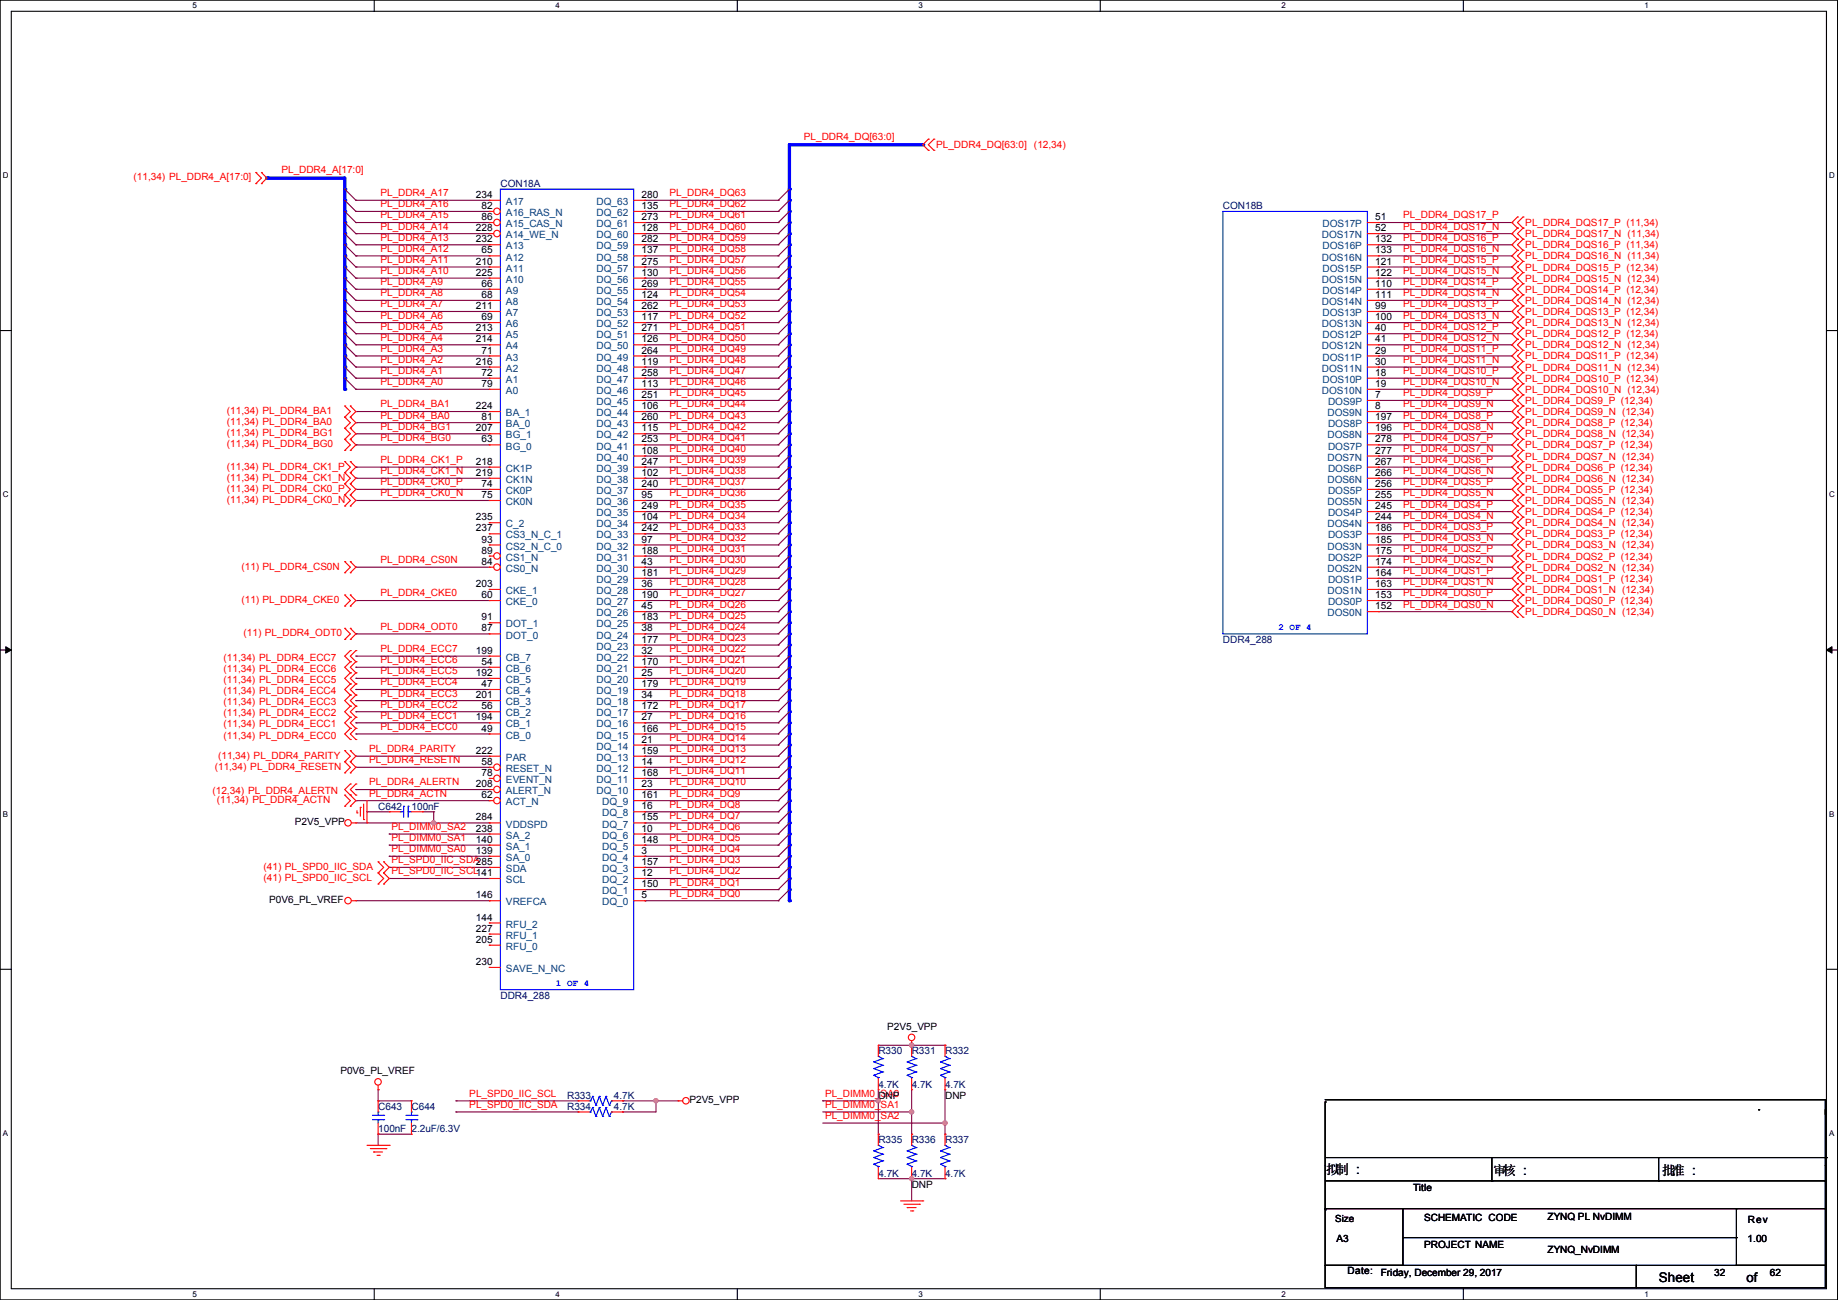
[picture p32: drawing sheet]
<svg xmlns="http://www.w3.org/2000/svg" width="420mm" height="297mm" viewBox="0 0 420 297" stroke-linecap="round" stroke-linejoin="round" font-family="sans-serif">
<defs><g id="words">
<g font-size="3">
<text x="303.1" y="268.2">拟制 :::</text>
<text x="303.1" y="268.2">拟制</text>
<text x="341.2" y="268.5">审核 :::</text>
<text x="341.2" y="268.5">审核</text>
<text x="379.8" y="268.5">批准 :::</text>
<text x="379.8" y="268.5">批准</text>
<text x="379" y="292.9">Sheet</text>
<text x="399.1" y="292.8">of</text>
</g>
<g font-size="2.3" fill="#f00">
<text x="183.7" y="31.9">PL_DDR4_DQ[63:0]</text>
<text x="213.9" y="33.9">PL_DDR4_DQ[63:0]</text>
<text x="236.3" y="33.9">(12,34)</text>
<text x="30.5" y="41.2">(11,34) PL_DDR4_A[17:0]</text>
<text x="64.3" y="39.5">PL_DDR4_A[17:0]</text>
<text x="86.9" y="47.4">PL_DDR4_A16</text>
<text x="86.9" y="44.8">PL_DDR4_A17</text>
<text x="153" y="47.4">PL_DDR4_DQ62</text>
<text x="153" y="44.8">PL_DDR4_DQ63</text>
<text x="86.9" y="52.5">PL_DDR4_A14</text>
<text x="86.9" y="49.9">PL_DDR4_A15</text>
<text x="153" y="52.5">PL_DDR4_DQ60</text>
<text x="153" y="49.9">PL_DDR4_DQ61</text>
<text x="320.6" y="49.9">PL_DDR4_DQS17_P</text>
<text x="320.6" y="52.5">PL_DDR4_DQS17_N</text>
<text x="348.6" y="51.6">PL_DDR4_DQS17_P (11,34)</text>
<text x="86.9" y="57.5">PL_DDR4_A12</text>
<text x="86.9" y="55">PL_DDR4_A13</text>
<text x="153" y="57.5">PL_DDR4_DQ58</text>
<text x="153" y="55">PL_DDR4_DQ59</text>
<text x="320.6" y="57.5">PL_DDR4_DQS16_N</text>
<text x="320.6" y="55">PL_DDR4_DQS16_P</text>
<text x="348.6" y="54.2">PL_DDR4_DQS17_N (11,34)</text>
<text x="348.6" y="56.7">PL_DDR4_DQS16_P (11,34)</text>
<text x="348.6" y="59.3">PL_DDR4_DQS16_N (11,34)</text>
<text x="86.9" y="65.2">PL_DDR4_A9</text>
<text x="86.9" y="62.6">PL_DDR4_A10</text>
<text x="86.9" y="60.1">PL_DDR4_A11</text>
<text x="153" y="65.2">PL_DDR4_DQ55</text>
<text x="153" y="62.6">PL_DDR4_DQ56</text>
<text x="153" y="60.1">PL_DDR4_DQ57</text>
<text x="320.6" y="65.2">PL_DDR4_DQS14_P</text>
<text x="320.6" y="62.6">PL_DDR4_DQS15_N</text>
<text x="320.6" y="60.1">PL_DDR4_DQS15_P</text>
<text x="348.6" y="64.3">PL_DDR4_DQS15_N (12,34)</text>
<text x="348.6" y="61.8">PL_DDR4_DQS15_P (12,34)</text>
<text x="86.9" y="70.2">PL_DDR4_A7</text>
<text x="86.9" y="67.7">PL_DDR4_A8</text>
<text x="153" y="70.2">PL_DDR4_DQ53</text>
<text x="153" y="67.7">PL_DDR4_DQ54</text>
<text x="320.6" y="70.2">PL_DDR4_DQS13_P</text>
<text x="320.6" y="67.7">PL_DDR4_DQS14_N</text>
<text x="348.6" y="66.9">PL_DDR4_DQS14_P (12,34)</text>
<text x="348.6" y="69.4">PL_DDR4_DQS14_N (12,34)</text>
<text x="348.6" y="72">PL_DDR4_DQS13_P (12,34)</text>
<text x="86.9" y="77.9">PL_DDR4_A4</text>
<text x="86.9" y="75.3">PL_DDR4_A5</text>
<text x="86.9" y="72.8">PL_DDR4_A6</text>
<text x="153" y="77.9">PL_DDR4_DQ50</text>
<text x="153" y="75.3">PL_DDR4_DQ51</text>
<text x="153" y="72.8">PL_DDR4_DQ52</text>
<text x="320.6" y="77.9">PL_DDR4_DQS12_N</text>
<text x="320.6" y="75.3">PL_DDR4_DQS12_P</text>
<text x="320.6" y="72.8">PL_DDR4_DQS13_N</text>
<text x="348.6" y="77">PL_DDR4_DQS12_P (12,34)</text>
<text x="348.6" y="74.5">PL_DDR4_DQS13_N (12,34)</text>
<text x="86.9" y="82.9">PL_DDR4_A2</text>
<text x="86.9" y="80.4">PL_DDR4_A3</text>
<text x="153" y="82.9">PL_DDR4_DQ48</text>
<text x="153" y="80.4">PL_DDR4_DQ49</text>
<text x="320.6" y="82.9">PL_DDR4_DQS11_N</text>
<text x="320.6" y="80.4">PL_DDR4_DQS11_P</text>
<text x="348.6" y="82.1">PL_DDR4_DQS11_P (12,34)</text>
<text x="348.6" y="79.6">PL_DDR4_DQS12_N (12,34)</text>
<text x="86.9" y="88">PL_DDR4_A0</text>
<text x="86.9" y="85.5">PL_DDR4_A1</text>
<text x="153" y="88">PL_DDR4_DQ46</text>
<text x="153" y="85.5">PL_DDR4_DQ47</text>
<text x="320.6" y="88">PL_DDR4_DQS10_N</text>
<text x="320.6" y="85.5">PL_DDR4_DQS10_P</text>
<text x="348.6" y="89.7">PL_DDR4_DQS10_N (12,34)</text>
<text x="348.6" y="84.7">PL_DDR4_DQS11_N (12,34)</text>
<text x="348.6" y="87.2">PL_DDR4_DQS10_P (12,34)</text>
<text x="51.9" y="94.6">(11,34) PL_DDR4_BA1</text>
<text x="86.9" y="95.6">PL_DDR4_BA0</text>
<text x="86.9" y="93.1">PL_DDR4_BA1</text>
<text x="153" y="95.6">PL_DDR4_DQ43</text>
<text x="153" y="93.1">PL_DDR4_DQ44</text>
<text x="153" y="90.6">PL_DDR4_DQ45</text>
<text x="320.6" y="95.6">PL_DDR4_DQS8_P</text>
<text x="320.6" y="93.1">PL_DDR4_DQS9_N</text>
<text x="320.6" y="90.6">PL_DDR4_DQS9_P</text>
<text x="348.6" y="92.3">PL_DDR4_DQS9_P (12,34)</text>
<text x="348.6" y="94.8">PL_DDR4_DQS9_N (12,34)</text>
<text x="51.9" y="97.1">(11,34) PL_DDR4_BA0</text>
<text x="51.9" y="99.7">(11,34) PL_DDR4_BG1</text>
<text x="86.9" y="100.7">PL_DDR4_BG0</text>
<text x="86.9" y="98.2">PL_DDR4_BG1</text>
<text x="153" y="100.7">PL_DDR4_DQ41</text>
<text x="153" y="98.2">PL_DDR4_DQ42</text>
<text x="320.6" y="100.7">PL_DDR4_DQS7_P</text>
<text x="320.6" y="98.2">PL_DDR4_DQS8_N</text>
<text x="348.6" y="97.4">PL_DDR4_DQS8_P (12,34)</text>
<text x="348.6" y="99.9">PL_DDR4_DQS8_N (12,34)</text>
<text x="51.9" y="102.2">(11,34) PL_DDR4_BG0</text>
<text x="51.9" y="107.3">(11,34) PL_DDR4_CK1_P</text>
<text x="86.9" y="105.8">PL_DDR4_CK1_P</text>
<text x="153" y="105.8">PL_DDR4_DQ39</text>
<text x="153" y="103.3">PL_DDR4_DQ40</text>
<text x="320.6" y="105.8">PL_DDR4_DQS6_P</text>
<text x="320.6" y="103.3">PL_DDR4_DQS7_N</text>
<text x="348.6" y="102.4">PL_DDR4_DQS7_P (12,34)</text>
<text x="348.6" y="105">PL_DDR4_DQS7_N (12,34)</text>
<text x="348.6" y="107.5">PL_DDR4_DQS6_P (12,34)</text>
<text x="51.9" y="109.8">(11,34) PL_DDR4_CK1_N</text>
<text x="51.9" y="112.4">(11,34) PL_DDR4_CK0_P</text>
<text x="86.9" y="113.4">PL_DDR4_CK0_N</text>
<text x="86.9" y="110.9">PL_DDR4_CK0_P</text>
<text x="86.9" y="108.3">PL_DDR4_CK1_N</text>
<text x="153" y="113.4">PL_DDR4_DQ36</text>
<text x="153" y="110.9">PL_DDR4_DQ37</text>
<text x="153" y="108.3">PL_DDR4_DQ38</text>
<text x="320.6" y="113.4">PL_DDR4_DQS5_N</text>
<text x="320.6" y="110.9">PL_DDR4_DQS5_P</text>
<text x="320.6" y="108.3">PL_DDR4_DQS6_N</text>
<text x="348.6" y="112.6">PL_DDR4_DQS5_P (12,34)</text>
<text x="348.6" y="110.1">PL_DDR4_DQS6_N (12,34)</text>
<text x="51.9" y="114.9">(11,34) PL_DDR4_CK0_N</text>
<text x="153" y="118.5">PL_DDR4_DQ34</text>
<text x="153" y="116">PL_DDR4_DQ35</text>
<text x="320.6" y="118.5">PL_DDR4_DQS4_N</text>
<text x="320.6" y="116">PL_DDR4_DQS4_P</text>
<text x="348.6" y="115.1">PL_DDR4_DQS5_N (12,34)</text>
<text x="348.6" y="117.7">PL_DDR4_DQS4_P (12,34)</text>
<text x="153" y="123.6">PL_DDR4_DQ32</text>
<text x="153" y="121">PL_DDR4_DQ33</text>
<text x="320.6" y="123.6">PL_DDR4_DQS3_N</text>
<text x="320.6" y="121">PL_DDR4_DQS3_P</text>
<text x="348.6" y="125.3">PL_DDR4_DQS3_N (12,34)</text>
<text x="348.6" y="122.8">PL_DDR4_DQS3_P (12,34)</text>
<text x="348.6" y="120.2">PL_DDR4_DQS4_N (12,34)</text>
<text x="55.2" y="130.1">(11) PL_DDR4_CS0N</text>
<text x="86.9" y="128.7">PL_DDR4_CS0N</text>
<text x="153" y="131.2">PL_DDR4_DQ29</text>
<text x="153" y="128.7">PL_DDR4_DQ30</text>
<text x="153" y="126.1">PL_DDR4_DQ31</text>
<text x="320.6" y="131.2">PL_DDR4_DQS1_P</text>
<text x="320.6" y="128.7">PL_DDR4_DQS2_N</text>
<text x="320.6" y="126.1">PL_DDR4_DQS2_P</text>
<text x="348.6" y="130.4">PL_DDR4_DQS2_N (12,34)</text>
<text x="348.6" y="127.8">PL_DDR4_DQS2_P (12,34)</text>
<text x="55.2" y="137.8">(11) PL_DDR4_CKE0</text>
<text x="86.9" y="136.3">PL_DDR4_CKE0</text>
<text x="153" y="136.3">PL_DDR4_DQ27</text>
<text x="153" y="133.7">PL_DDR4_DQ28</text>
<text x="320.6" y="136.3">PL_DDR4_DQS0_P</text>
<text x="320.6" y="133.7">PL_DDR4_DQS1_N</text>
<text x="348.6" y="135.5">PL_DDR4_DQS1_N (12,34)</text>
<text x="348.6" y="132.9">PL_DDR4_DQS1_P (12,34)</text>
<text x="86.9" y="143.9">PL_DDR4_ODT0</text>
<text x="153" y="143.9">PL_DDR4_DQ24</text>
<text x="153" y="141.4">PL_DDR4_DQ25</text>
<text x="153" y="138.8">PL_DDR4_DQ26</text>
<text x="320.6" y="138.8">PL_DDR4_DQS0_N</text>
<text x="348.6" y="138">PL_DDR4_DQS0_P (12,34)</text>
<text x="348.6" y="140.5">PL_DDR4_DQS0_N (12,34)</text>
<text x="55.7" y="145.4">(11) PL_DDR4_ODT0</text>
<text x="86.9" y="149">PL_DDR4_ECC7</text>
<text x="153" y="149">PL_DDR4_DQ22</text>
<text x="153" y="146.4">PL_DDR4_DQ23</text>
<text x="51.1" y="153.5">(11,34) PL_DDR4_ECC6</text>
<text x="51.1" y="151">(11,34) PL_DDR4_ECC7</text>
<text x="86.9" y="154.1">PL_DDR4_ECC5</text>
<text x="86.9" y="151.5">PL_DDR4_ECC6</text>
<text x="153" y="154.1">PL_DDR4_DQ20</text>
<text x="153" y="151.5">PL_DDR4_DQ21</text>
<text x="51.1" y="161.1">(11,34) PL_DDR4_ECC3</text>
<text x="51.1" y="158.6">(11,34) PL_DDR4_ECC4</text>
<text x="51.1" y="156">(11,34) PL_DDR4_ECC5</text>
<text x="86.9" y="161.7">PL_DDR4_ECC2</text>
<text x="86.9" y="159.1">PL_DDR4_ECC3</text>
<text x="86.9" y="156.6">PL_DDR4_ECC4</text>
<text x="153" y="161.7">PL_DDR4_DQ17</text>
<text x="153" y="159.1">PL_DDR4_DQ18</text>
<text x="153" y="156.6">PL_DDR4_DQ19</text>
<text x="51.1" y="166.2">(11,34) PL_DDR4_ECC1</text>
<text x="51.1" y="163.7">(11,34) PL_DDR4_ECC2</text>
<text x="86.9" y="166.8">PL_DDR4_ECC0</text>
<text x="86.9" y="164.2">PL_DDR4_ECC1</text>
<text x="153" y="166.8">PL_DDR4_DQ15</text>
<text x="153" y="164.2">PL_DDR4_DQ16</text>
<text x="49.8" y="173.3">(11,34) PL_DDR4_PARITY</text>
<text x="51.1" y="168.7">(11,34) PL_DDR4_ECC0</text>
<text x="84.4" y="171.8">PL_DDR4_PARITY</text>
<text x="153" y="171.8">PL_DDR4_DQ13</text>
<text x="153" y="169.3">PL_DDR4_DQ14</text>
<text x="49.1" y="175.9">(11,34) PL_DDR4_RESETN</text>
<text x="84.4" y="174.4">PL_DDR4_RESETN</text>
<text x="84.4" y="179.5">PL_DDR4_ALERTN</text>
<text x="153" y="179.5">PL_DDR4_DQ10</text>
<text x="153" y="176.9">PL_DDR4_DQ11</text>
<text x="153" y="174.4">PL_DDR4_DQ12</text>
<text x="48.6" y="181.4">(12,34) PL_DDR4_ALERTN</text>
<text x="49.6" y="183.5">(11,34) PL_DDR4_ACTN</text>
<text x="84.4" y="182">PL_DDR4_ACTN</text>
<text x="153" y="184.5">PL_DDR4_DQ8</text>
<text x="153" y="182">PL_DDR4_DQ9</text>
<text x="89.5" y="189.6">PL_DIMM0_SA2</text>
<text x="153" y="189.6">PL_DDR4_DQ6</text>
<text x="153" y="187.1">PL_DDR4_DQ7</text>
<text x="89.5" y="197.2">PL_SPD0_IIC_SDA285</text>
<text x="89.5" y="194.7">PL_DIMM0_SA0</text>
<text x="89.5" y="192.2">PL_DIMM0_SA1</text>
<text x="153" y="197.2">PL_DDR4_DQ3</text>
<text x="153" y="194.7">PL_DDR4_DQ4</text>
<text x="153" y="192.2">PL_DDR4_DQ5</text>
<text x="60.2" y="201.3">(41) PL_SPD0_IIC_SCL</text>
<text x="60.2" y="198.7">(41) PL_SPD0_IIC_SDA</text>
<text x="89.5" y="199.8">PL_SPD0_IIC_SCL141</text>
<text x="153" y="202.3">PL_DDR4_DQ1</text>
<text x="153" y="199.8">PL_DDR4_DQ2</text>
<text x="153" y="204.9">PL_DDR4_DQ0</text>
<text x="107.2" y="250.6">PL_SPD0_IIC_SCL</text>
<text x="188.5" y="250.6">PL_DIMM0_SA0</text>
<text x="107.2" y="253.1">PL_SPD0_IIC_SDA</text>
<text x="188.5" y="253.1">PL_DIMM0_SA1</text>
<text x="188.5" y="255.7">PL_DIMM0_SA2</text>
</g>
<g font-size="2.3">
<text x="108.8" y="45.2">234</text>
<text x="110" y="47.8">82</text>
<text x="146.6" y="47.8">135</text>
<text x="146.6" y="45.2">280</text>
<text x="108.8" y="52.8">228</text>
<text x="110" y="50.3">86</text>
<text x="146.6" y="52.8">128</text>
<text x="146.6" y="50.3">273</text>
<text x="314.3" y="50.3">51</text>
<text x="314.3" y="52.8">52</text>
<text x="108.8" y="55.4">232</text>
<text x="110" y="57.9">65</text>
<text x="146.6" y="57.9">137</text>
<text x="146.6" y="55.4">282</text>
<text x="314.3" y="55.4">132</text>
<text x="314.3" y="57.9">133</text>
<text x="108.8" y="63">225</text>
<text x="108.8" y="60.5">210</text>
<text x="110" y="65.5">66</text>
<text x="146.6" y="65.5">269</text>
<text x="146.6" y="63">130</text>
<text x="146.6" y="60.5">275</text>
<text x="314.3" y="60.5">121</text>
<text x="314.3" y="63">122</text>
<text x="314.3" y="65.5">110</text>
<text x="108.8" y="70.6">211</text>
<text x="110" y="68.1">68</text>
<text x="146.6" y="70.6">262</text>
<text x="146.6" y="68.1">124</text>
<text x="314.3" y="68.1">111</text>
<text x="314.3" y="70.6">99</text>
<text x="108.8" y="75.7">213</text>
<text x="110" y="73.2">69</text>
<text x="146.6" y="75.7">271</text>
<text x="146.6" y="73.2">117</text>
<text x="314.3" y="73.2">100</text>
<text x="314.3" y="75.7">40</text>
<text x="108.8" y="83.3">216</text>
<text x="108.8" y="78.2">214</text>
<text x="110" y="80.8">71</text>
<text x="146.6" y="83.3">119</text>
<text x="146.6" y="80.8">264</text>
<text x="146.6" y="78.2">126</text>
<text x="314.3" y="78.2">41</text>
<text x="314.3" y="80.8">29</text>
<text x="314.3" y="83.3">30</text>
<text x="110" y="88.4">79</text>
<text x="110" y="85.9">72</text>
<text x="146.6" y="88.4">113</text>
<text x="146.6" y="85.9">258</text>
<text x="314.3" y="85.9">18</text>
<text x="314.3" y="88.4">19</text>
<text x="108.8" y="93.5">224</text>
<text x="146.6" y="93.5">106</text>
<text x="146.6" y="90.9">251</text>
<text x="314.3" y="90.9">7</text>
<text x="314.3" y="93.5">8</text>
<text x="108.8" y="98.6">207</text>
<text x="110" y="96">81</text>
<text x="110" y="101.1">63</text>
<text x="146.6" y="101.1">253</text>
<text x="146.6" y="98.6">115</text>
<text x="146.6" y="96">260</text>
<text x="314.3" y="96">197</text>
<text x="314.3" y="98.6">196</text>
<text x="314.3" y="101.1">278</text>
<text x="108.8" y="106.2">218</text>
<text x="146.6" y="106.2">247</text>
<text x="146.6" y="103.6">108</text>
<text x="314.3" y="103.6">277</text>
<text x="314.3" y="106.2">267</text>
<text x="108.8" y="108.7">219</text>
<text x="110" y="111.3">74</text>
<text x="110" y="113.8">75</text>
<text x="146.6" y="113.8">95</text>
<text x="146.6" y="111.3">240</text>
<text x="146.6" y="108.7">102</text>
<text x="314.3" y="108.7">266</text>
<text x="314.3" y="111.3">256</text>
<text x="314.3" y="113.8">255</text>
<text x="108.8" y="118.9">235</text>
<text x="146.6" y="118.9">104</text>
<text x="146.6" y="116.3">249</text>
<text x="314.3" y="118.9">244</text>
<text x="314.3" y="116.3">245</text>
<text x="108.8" y="121.4">237</text>
<text x="110" y="124">93</text>
<text x="146.6" y="124">97</text>
<text x="146.6" y="121.4">242</text>
<text x="314.3" y="124">185</text>
<text x="314.3" y="121.4">186</text>
<text x="110" y="126.5">89</text>
<text x="110" y="129">84</text>
<text x="146.6" y="131.6">181</text>
<text x="146.6" y="129">43</text>
<text x="146.6" y="126.5">188</text>
<text x="314.3" y="129">174</text>
<text x="314.3" y="126.5">175</text>
<text x="314.3" y="131.6">164</text>
<text x="108.8" y="134.1">203</text>
<text x="110" y="136.7">60</text>
<text x="146.6" y="136.7">190</text>
<text x="146.6" y="134.1">36</text>
<text x="314.3" y="134.1">163</text>
<text x="314.3" y="136.7">153</text>
<text x="110" y="141.7">91</text>
<text x="146.6" y="141.7">183</text>
<text x="146.6" y="139.2">45</text>
<text x="314.3" y="139.2">152</text>
<text x="108.8" y="149.4">199</text>
<text x="110" y="144.3">87</text>
<text x="146.6" y="149.4">32</text>
<text x="146.6" y="146.8">177</text>
<text x="146.6" y="144.3">38</text>
<text x="108.8" y="154.4">192</text>
<text x="110" y="151.9">54</text>
<text x="146.6" y="154.4">25</text>
<text x="146.6" y="151.9">170</text>
<text x="108.8" y="159.5">201</text>
<text x="110" y="157">47</text>
<text x="146.6" y="159.5">34</text>
<text x="146.6" y="157">179</text>
<text x="108.8" y="164.6">194</text>
<text x="110" y="167.1">49</text>
<text x="110" y="162.1">56</text>
<text x="146.6" y="167.1">166</text>
<text x="146.6" y="164.6">27</text>
<text x="146.6" y="162.1">172</text>
<text x="108.8" y="172.2">222</text>
<text x="146.6" y="172.2">159</text>
<text x="146.6" y="169.7">21</text>
<text x="108.8" y="179.8">208</text>
<text x="110" y="174.8">58</text>
<text x="110" y="177.3">78</text>
<text x="146.6" y="179.8">23</text>
<text x="146.6" y="177.3">168</text>
<text x="146.6" y="174.8">14</text>
<text x="110" y="182.4">62</text>
<text x="146.6" y="184.9">16</text>
<text x="146.6" y="182.4">161</text>
<text x="67.4" y="188.6">P2V5_VPP</text>
<text x="108.8" y="187.5">284</text>
<text x="108.8" y="190">238</text>
<text x="146.6" y="190">10</text>
<text x="146.6" y="187.5">155</text>
<text x="108.8" y="192.5">140</text>
<text x="108.8" y="195.1">139</text>
<text x="146.6" y="197.6">157</text>
<text x="146.6" y="195.1">3</text>
<text x="146.6" y="192.5">148</text>
<text x="146.6" y="202.7">150</text>
<text x="146.6" y="200.2">12</text>
<text x="61.5" y="206.3">P0V6_PL_VREF</text>
<text x="108.8" y="205.2">146</text>
<text x="146.6" y="205.2">5</text>
<text x="108.8" y="210.3">144</text>
<text x="108.8" y="212.9">227</text>
<text x="108.8" y="215.4">205</text>
<text x="108.8" y="220.5">230</text>
<text x="202.7" y="235.3">P2V5_VPP</text>
<text x="77.8" y="245.4">P0V6_PL_VREF</text>
<text x="200.7" y="251">DNP</text>
<text x="216" y="251">DNP</text>
<text x="157.5" y="252.1">P2V5_VPP</text>
<text x="208.3" y="271.4">DNP</text>
<text x="322.9" y="272.1">Title</text>
<text x="325.4" y="279">SCHEMATIC CODE</text>
<text x="353.6" y="278.7">ZYNQ PL NvDIMM</text>
<text x="399.4" y="279.5">Rev</text>
<text x="305.4" y="283.8">A3</text>
<text x="325.4" y="285.1">PROJECT NAME</text>
<text x="353.6" y="286.3">ZYNQ_NvDIMM</text>
<text x="399.4" y="283.8">1.00</text>
<text x="307.9" y="291.2">Date:</text>
<text x="315.5" y="291.4">Friday, December 29, 2017</text>
<text x="391.7" y="291.4">32</text>
<text x="404.4" y="291.4">62</text>
</g>
<g font-size="2.3" fill="#000080">
<text x="114.4" y="42.8">CON18A</text>
<text x="279.5" y="47.8">CON18B</text>
<text x="279.5" y="146.9">DDR4_288</text>
<text x="86.4" y="185">C642</text>
<text x="94" y="185">100nF</text>
<text x="114.4" y="228.2">DDR4_288</text>
<text x="200.7" y="240.9">R330</text>
<text x="208.3" y="240.9">R331</text>
<text x="216" y="240.9">R332</text>
<text x="129.6" y="251">R333</text>
<text x="140.3" y="251">4.7K</text>
<text x="200.7" y="248.5">4.7K</text>
<text x="208.3" y="248.5">4.7K</text>
<text x="216" y="248.5">4.7K</text>
<text x="86.4" y="253.6">C643</text>
<text x="94" y="253.6">C644</text>
<text x="129.6" y="253.6">R334</text>
<text x="140.3" y="253.6">4.7K</text>
<text x="86.4" y="258.7">100nF</text>
<text x="94" y="258.7">2.2uF/6.3V</text>
<text x="200.7" y="261.2">R335</text>
<text x="208.3" y="261.2">R336</text>
<text x="216" y="261.2">R337</text>
<text x="200.7" y="268.8">4.7K</text>
<text x="208.3" y="268.8">4.7K</text>
<text x="216" y="268.8">4.7K</text>
</g>
<g font-size="2.3" fill="#004080">
<text x="115.6" y="46.8">A17</text>
<text x="136.3" y="46.8">DQ_63</text>
<text x="115.6" y="49.4">A16_RAS_N</text>
<text x="115.6" y="51.9">A15_CAS_N</text>
<text x="136.3" y="51.9">DQ_61</text>
<text x="136.3" y="49.4">DQ_62</text>
<text x="302.2" y="51.9">DOS17P</text>
<text x="115.6" y="54.4">A14_WE_N</text>
<text x="115.6" y="57">A13</text>
<text x="115.6" y="59.5">A12</text>
<text x="136.3" y="59.5">DQ_58</text>
<text x="136.3" y="57">DQ_59</text>
<text x="136.3" y="54.4">DQ_60</text>
<text x="302.1" y="54.4">DOS17N</text>
<text x="302.1" y="59.5">DOS16N</text>
<text x="302.2" y="57">DOS16P</text>
<text x="115.6" y="64.6">A10</text>
<text x="115.6" y="62.1">A11</text>
<text x="136.3" y="64.6">DQ_56</text>
<text x="136.3" y="62.1">DQ_57</text>
<text x="302.1" y="64.6">DOS15N</text>
<text x="302.2" y="62.1">DOS15P</text>
<text x="115.6" y="69.7">A8</text>
<text x="115.6" y="67.1">A9</text>
<text x="136.3" y="69.7">DQ_54</text>
<text x="136.3" y="67.1">DQ_55</text>
<text x="302.1" y="69.7">DOS14N</text>
<text x="302.2" y="67.1">DOS14P</text>
<text x="115.6" y="77.3">A5</text>
<text x="115.6" y="74.8">A6</text>
<text x="115.6" y="72.2">A7</text>
<text x="136.3" y="77.3">DQ_51</text>
<text x="136.3" y="74.8">DQ_52</text>
<text x="136.3" y="72.2">DQ_53</text>
<text x="302.1" y="74.8">DOS13N</text>
<text x="302.2" y="72.2">DOS13P</text>
<text x="302.2" y="77.3">DOS12P</text>
<text x="115.6" y="82.4">A3</text>
<text x="115.6" y="79.8">A4</text>
<text x="136.3" y="82.4">DQ_49</text>
<text x="136.3" y="79.8">DQ_50</text>
<text x="302.1" y="79.8">DOS12N</text>
<text x="302.2" y="82.4">DOS11P</text>
<text x="115.6" y="87.5">A1</text>
<text x="115.6" y="84.9">A2</text>
<text x="136.3" y="87.5">DQ_47</text>
<text x="136.3" y="84.9">DQ_48</text>
<text x="302.1" y="84.9">DOS11N</text>
<text x="302.2" y="87.5">DOS10P</text>
<text x="115.6" y="90">A0</text>
<text x="115.6" y="95.1">BA_1</text>
<text x="136.3" y="95.1">DQ_44</text>
<text x="136.3" y="92.5">DQ_45</text>
<text x="136.3" y="90">DQ_46</text>
<text x="302.1" y="90">DOS10N</text>
<text x="303.3" y="95.1">DOS9N</text>
<text x="303.5" y="92.5">DOS9P</text>
<text x="115.6" y="97.6">BA_0</text>
<text x="115.6" y="100.2">BG_1</text>
<text x="136.3" y="100.2">DQ_42</text>
<text x="136.3" y="97.6">DQ_43</text>
<text x="303.3" y="100.2">DOS8N</text>
<text x="303.5" y="97.6">DOS8P</text>
<text x="115.6" y="102.7">BG_0</text>
<text x="115.6" y="107.8">CK1P</text>
<text x="136.3" y="107.8">DQ_39</text>
<text x="136.3" y="105.2">DQ_40</text>
<text x="136.3" y="102.7">DQ_41</text>
<text x="303.3" y="105.2">DOS7N</text>
<text x="303.5" y="102.7">DOS7P</text>
<text x="303.5" y="107.8">DOS6P</text>
<text x="115.6" y="110.3">CK1N</text>
<text x="115.6" y="112.9">CK0P</text>
<text x="136.3" y="112.9">DQ_37</text>
<text x="136.3" y="110.3">DQ_38</text>
<text x="303.3" y="110.3">DOS6N</text>
<text x="303.5" y="112.9">DOS5P</text>
<text x="115.6" y="115.4">CK0N</text>
<text x="136.3" y="117.9">DQ_35</text>
<text x="136.3" y="115.4">DQ_36</text>
<text x="303.3" y="115.4">DOS5N</text>
<text x="303.5" y="117.9">DOS4P</text>
<text x="115.6" y="120.5">C_2</text>
<text x="115.6" y="123">CS3_N_C_1</text>
<text x="115.6" y="125.6">CS2_N_C_0</text>
<text x="136.3" y="125.6">DQ_32</text>
<text x="136.3" y="123">DQ_33</text>
<text x="136.3" y="120.5">DQ_34</text>
<text x="303.3" y="120.5">DOS4N</text>
<text x="303.3" y="125.6">DOS3N</text>
<text x="303.5" y="123">DOS3P</text>
<text x="115.6" y="128.1">CS1_N</text>
<text x="115.6" y="130.6">CS0_N</text>
<text x="136.3" y="130.6">DQ_30</text>
<text x="136.3" y="128.1">DQ_31</text>
<text x="303.3" y="130.6">DOS2N</text>
<text x="303.5" y="128.1">DOS2P</text>
<text x="115.6" y="135.7">CKE_1</text>
<text x="136.3" y="135.7">DQ_28</text>
<text x="136.3" y="133.2">DQ_29</text>
<text x="303.3" y="135.7">DOS1N</text>
<text x="303.5" y="133.2">DOS1P</text>
<text x="115.6" y="138.3">CKE_0</text>
<text x="115.6" y="143.3">DOT_1</text>
<text x="136.3" y="143.3">DQ_25</text>
<text x="136.3" y="140.8">DQ_26</text>
<text x="136.3" y="138.3">DQ_27</text>
<text x="303.3" y="140.8">DOS0N</text>
<text x="303.5" y="138.3">DOS0P</text>
<text x="115.6" y="145.9">DOT_0</text>
<text x="136.3" y="148.4">DQ_23</text>
<text x="136.3" y="145.9">DQ_24</text>
<text x="115.6" y="153.5">CB_6</text>
<text x="115.6" y="151">CB_7</text>
<text x="136.3" y="153.5">DQ_21</text>
<text x="136.3" y="151">DQ_22</text>
<text x="115.6" y="161.1">CB_3</text>
<text x="115.6" y="158.6">CB_4</text>
<text x="115.6" y="156">CB_5</text>
<text x="136.3" y="161.1">DQ_18</text>
<text x="136.3" y="158.6">DQ_19</text>
<text x="136.3" y="156">DQ_20</text>
<text x="115.6" y="166.2">CB_1</text>
<text x="115.6" y="163.7">CB_2</text>
<text x="136.3" y="166.2">DQ_16</text>
<text x="136.3" y="163.7">DQ_17</text>
<text x="115.6" y="168.7">CB_0</text>
<text x="115.6" y="173.8">PAR</text>
<text x="136.3" y="173.8">DQ_13</text>
<text x="136.3" y="171.3">DQ_14</text>
<text x="136.3" y="168.7">DQ_15</text>
<text x="115.6" y="176.4">RESET_N</text>
<text x="115.6" y="178.9">EVENT_N</text>
<text x="136.3" y="178.9">DQ_11</text>
<text x="136.3" y="176.4">DQ_12</text>
<text x="115.6" y="181.4">ALERT_N</text>
<text x="115.6" y="184">ACT_N</text>
<text x="136.3" y="181.4">DQ_10</text>
<text x="137.6" y="184">DQ_9</text>
<text x="115.6" y="189.1">VDDSPD</text>
<text x="115.6" y="191.6">SA_2</text>
<text x="137.6" y="191.6">DQ_6</text>
<text x="137.6" y="189.1">DQ_7</text>
<text x="137.6" y="186.5">DQ_8</text>
<text x="115.6" y="194.1">SA_1</text>
<text x="115.6" y="196.7">SA_0</text>
<text x="137.6" y="196.7">DQ_4</text>
<text x="137.6" y="194.1">DQ_5</text>
<text x="115.6" y="199.2">SDA</text>
<text x="115.6" y="201.8">SCL</text>
<text x="137.6" y="201.8">DQ_2</text>
<text x="137.6" y="199.2">DQ_3</text>
<text x="115.6" y="206.8">VREFCA</text>
<text x="137.6" y="206.8">DQ_0</text>
<text x="137.6" y="204.3">DQ_1</text>
<text x="115.6" y="211.9">RFU_2</text>
<text x="115.6" y="214.5">RFU_1</text>
<text x="115.6" y="217">RFU_0</text>
<text x="115.6" y="222.1">SAVE_N_NC</text>
</g>
<text font-size="2.2" x="305.1" y="279.2">Size</text>
<g font-size="2.1" fill="#00f">
<text x="292.1" y="144">2 OF 4</text>
<text x="127" y="225.3">1 OF 4</text>
</g>
<g font-size="1.8">
<text x="44" y="1.9">5</text>
<text x="127" y="1.9">4</text>
<text x="209.9" y="1.9">3</text>
<text x="292.9" y="1.9">2</text>
<text x="375.8" y="1.9">1</text>
<text x=".7" y="40.6">D</text>
<text x="418" y="40.6">D</text>
<text x=".7" y="113.6">C</text>
<text x="418" y="113.6">C</text>
<text x=".7" y="186.6">B</text>
<text x="418" y="186.6">B</text>
<text x=".7" y="259.5">A</text>
<text x="418" y="259.5">A</text>
<text x="44" y="296.3">5</text>
<text x="127" y="296.3">4</text>
<text x="209.9" y="296.3">3</text>
<text x="292.9" y="296.3">2</text>
<text x="375.8" y="296.3">1</text>
</g>
</g></defs>
<path d="M0 0h419.9v297h-419.9zM2.6 2.6h414.8v291.8h-414.8z" fill="none" stroke="#000" stroke-width=".25"/>
<g fill="#fff">
<path d="M44 .3h1v2h-1z"/>
<path d="M44 294.7h1v2h-1z"/>
</g>
<path d="M85.5 0v2.6M85.5 294.4v2.6" fill="none" stroke="#000" stroke-width=".25"/>
<g fill="#fff">
<path d="M127 .3h.9v2h-.9z"/>
<path d="M127 294.7h.9v2h-.9z"/>
</g>
<path d="M168.5 0v2.6M168.5 294.4v2.6" fill="none" stroke="#000" stroke-width=".25"/>
<g fill="#fff">
<path d="M209.9 .3h1v2h-1z"/>
<path d="M209.9 294.7h1v2h-1z"/>
</g>
<path d="M251.4 0v2.6M251.4 294.4v2.6" fill="none" stroke="#000" stroke-width=".25"/>
<g fill="#fff">
<path d="M292.9 .3h.9v2h-.9z"/>
<path d="M292.9 294.7h.9v2h-.9z"/>
</g>
<path d="M334.4 0v2.6M334.4 294.4v2.6" fill="none" stroke="#000" stroke-width=".25"/>
<g fill="#fff">
<path d="M375.8 .3h1v2h-1z"/>
<path d="M375.8 294.7h1v2h-1z"/>
<path d="M.7 39h1.2v2h-1.2z"/>
<path d="M418 39h1.3v2h-1.3z"/>
<path d="M.7 112h1.2v2h-1.2z"/>
<path d="M418 112h1.3v2h-1.3z"/>
</g>
<path d="M0 75.5h2.6M417.4 75.5h2.5" fill="none" stroke="#000" stroke-width=".25"/>
<g fill="#fff">
<path d="M.7 185h1.2v1.9h-1.2z"/>
<path d="M418 185h1.2v1.9h-1.2z"/>
</g>
<path d="M0 148.5h2.6M417.4 148.5h2.5" fill="none" stroke="#000" stroke-width=".25"/>
<path d="M1.3 147.7l1.3 .8-1.3 .7zM417.4 148.5l1.2-.8v1.5z" fill="#000" stroke="#000" stroke-width=".23"/>
<g fill="#fff">
<path d="M.7 257.9h1.2v2h-1.2z"/>
<path d="M418 257.9h1.2v2h-1.2z"/>
</g>
<path d="M0 221.4h2.6M417.4 221.4h2.5" fill="none" stroke="#000" stroke-width=".25"/>
<g fill="none" stroke="#800040" stroke-width=".25">
<path d="M81.3 58.5h.1M81.3 55.9h.1M81.3 53.4h.1M81.3 50.8h.1M81.3 48.3h.1M81.3 45.8h.1M81.3 58.5h30.5M81.3 55.9h30.5M81.3 53.4h30.5M81.3 50.8h30.5M81.3 48.3h30.5M81.3 45.8h30.5"/>
<path d="M147.4 58.5h.1M147.4 55.9h.1M147.4 53.4h.1M147.4 50.8h.1M147.4 48.3h.1M147.4 45.8h.1M147.4 58.5h30.4M147.4 55.9h30.4M147.4 53.4h30.4M147.4 50.8h30.4M147.4 48.3h30.4M147.4 45.8h30.4"/>
<path d="M81.3 78.8h.1M81.3 76.2h.1M81.3 73.7h.1M81.3 71.2h.1M81.3 68.6h.1M81.3 66.1h.1M81.3 63.5h.1M81.3 61h.1M81.3 78.8h30.5M81.3 76.2h30.5M81.3 73.7h30.5M81.3 71.2h30.5"/>
<path d="M81.3 68.6h30.5M81.3 66.1h30.5M81.3 63.5h30.5M81.3 61h30.5M147.4 78.8h.1M147.4 76.2h.1M147.4 73.7h.1M147.4 71.2h.1M147.4 68.6h.1M147.4 66.1h.1M147.4 63.5h.1M147.4 61h.1"/>
<path d="M147.4 78.8h30.4M147.4 76.2h30.4M147.4 73.7h30.4M147.4 71.2h30.4M147.4 68.6h30.4M147.4 66.1h30.4M147.4 63.5h30.4M147.4 61h30.4M81.3 88.9h.1M81.3 86.4h.1M81.3 83.9h.1M81.3 81.3h.1"/>
<path d="M81.3 99.1h.1M81.3 96.6h.1M81.3 94h.1M81.3 88.9h30.5M81.3 86.4h30.5M81.3 83.9h30.5M81.3 81.3h30.5M81.3 99.1h30.5M81.3 96.6h30.5M81.3 94h30.5M147.4 99.1h.1M147.4 96.6h.1"/>
<path d="M147.4 94h.1M147.4 91.5h.1M147.4 88.9h.1M147.4 86.4h.1M147.4 83.9h.1M147.4 81.3h.1M147.4 88.9h30.4M147.4 86.4h30.4M147.4 83.9h30.4M147.4 81.3h30.4M147.4 99.1h30.4M147.4 96.6h30.4"/>
<path d="M147.4 94h30.4M147.4 91.5h30.4M315 99.1h30.5M315 96.6h30.5M345.5 96.6h.1M345.5 99.1h.1M81.3 101.6h.1M81.3 101.6h30.5M147.4 119.4h.1M147.4 116.9h.1M147.4 114.3h.1M147.4 111.8h.1"/>
<path d="M147.4 109.3h.1M147.4 106.7h.1M147.4 104.2h.1M147.4 101.6h.1M147.4 119.4h30.4M147.4 116.9h30.4M147.4 114.3h30.4M147.4 111.8h30.4M147.4 109.3h30.4M147.4 106.7h30.4M147.4 104.2h30.4M147.4 101.6h30.4"/>
<path d="M315 119.4h30.5M315 116.9h30.5M315 114.3h30.5M315 111.8h30.5M315 109.3h30.5M315 106.7h30.5M315 104.2h30.5M315 101.6h30.5M345.5 119.4h.1M345.5 116.9h.1M345.5 114.3h.1M345.5 111.8h.1"/>
<path d="M345.5 109.3h.1M345.5 106.7h.1M345.5 104.2h.1M345.5 101.6h.1M147.4 139.7h.1M147.4 137.2h.1M147.4 134.7h.1M147.4 132.1h.1M147.4 129.6h.1M147.4 127h.1M147.4 124.5h.1M147.4 122h.1"/>
<path d="M147.4 139.7h30.4M147.4 137.2h30.4M147.4 134.7h30.4M147.4 132.1h30.4M147.4 129.6h30.4M147.4 127h30.4M147.4 124.5h30.4M147.4 122h30.4M315 139.7h30.5M315 137.2h30.5M315 134.7h30.5M315 132.1h30.5"/>
<path d="M315 129.6h30.5M315 127h30.5M315 124.5h30.5M315 122h30.5M345.5 139.7h.1M345.5 137.2h.1M345.5 134.7h.1M345.5 132.1h.1M345.5 129.6h.1M345.5 127h.1M345.5 124.5h.1M345.5 122h.1"/>
<path d="M81.3 144.8h.1M81.3 157.5h.1M81.3 155h.1M81.3 152.4h.1M81.3 149.9h.1M81.3 157.5h30.5M81.3 155h30.5M81.3 152.4h30.5M81.3 149.9h30.5M81.3 144.8h30.5M147.4 157.5h.1M147.4 155h.1"/>
<path d="M147.4 152.4h.1M147.4 149.9h.1M147.4 147.4h.1M147.4 144.8h.1M147.4 142.3h.1M147.4 157.5h30.4M147.4 155h30.4M147.4 152.4h30.4M147.4 149.9h30.4M147.4 147.4h30.4M147.4 144.8h30.4M147.4 142.3h30.4"/>
<path d="M81.3 172.8h.1M81.3 175.3h.1M81.3 167.7h.1M81.3 165.1h.1M81.3 162.6h.1M81.3 160.1h.1M81.3 175.3h30.5M81.3 172.8h30.5M81.3 167.7h30.5M81.3 165.1h30.5M81.3 162.6h30.5M81.3 160.1h30.5"/>
<path d="M147.4 177.8h.1M147.4 175.3h.1M147.4 172.8h.1M147.4 170.2h.1M147.4 167.7h.1M147.4 165.1h.1M147.4 162.6h.1M147.4 160.1h.1M147.4 177.8h30.4M147.4 175.3h30.4M147.4 172.8h30.4M147.4 170.2h30.4"/>
<path d="M147.4 167.7h30.4M147.4 165.1h30.4M147.4 162.6h30.4M147.4 160.1h30.4M81.3 182.9h.1M81.3 180.4h.1M81.3 182.9h30.5M81.3 180.4h30.5M147.4 198.2h.1M147.4 195.6h.1M147.4 193.1h.1M147.4 190.5h.1"/>
<path d="M147.4 188h.1M147.4 185.5h.1M147.4 182.9h.1M147.4 180.4h.1M147.4 198.2h30.4M147.4 195.6h30.4M147.4 193.1h30.4M147.4 190.5h30.4M147.4 188h30.4M147.4 185.5h30.4M147.4 182.9h30.4M147.4 180.4h30.4"/>
<path d="M147.4 205.8h.1M147.4 203.2h.1M147.4 200.7h.1M147.4 205.8h30.4M147.4 203.2h30.4M147.4 200.7h30.4"/>
</g>
<path d="M78.8 40.7v2.5" fill="none" stroke="#00f" stroke-width=".76"/>
<circle cx="78.8" cy="43.2" r=".38" fill="#00f"/>
<path d="M61 40.7h17.8" fill="none" stroke="#00f" stroke-width=".76"/>
<circle cx="61" cy="40.7" r=".38" fill="#00f"/>
<path d="M78.8 43.2v2.6" fill="none" stroke="#00f" stroke-width=".76"/>
<circle cx="78.8" cy="45.8" r=".38" fill="#00f"/>
<path d="M78.8 45.8v2.5" fill="none" stroke="#00f" stroke-width=".76"/>
<circle cx="78.8" cy="48.3" r=".38" fill="#00f"/>
<path d="M78.8 48.3v2.5" fill="none" stroke="#00f" stroke-width=".76"/>
<circle cx="78.8" cy="50.8" r=".38" fill="#00f"/>
<path d="M78.8 50.8v2.6" fill="none" stroke="#00f" stroke-width=".76"/>
<circle cx="78.8" cy="53.4" r=".38" fill="#00f"/>
<path d="M78.8 53.4v2.5" fill="none" stroke="#00f" stroke-width=".76"/>
<circle cx="78.8" cy="55.9" r=".38" fill="#00f"/>
<path d="M78.8 55.9v2.6" fill="none" stroke="#00f" stroke-width=".76"/>
<circle cx="78.8" cy="58.5" r=".38" fill="#00f"/>
<path d="M78.8 58.5v2.5" fill="none" stroke="#00f" stroke-width=".76"/>
<circle cx="78.8" cy="61" r=".38" fill="#00f"/>
<path d="M78.8 61v2.5" fill="none" stroke="#00f" stroke-width=".76"/>
<circle cx="78.8" cy="63.5" r=".38" fill="#00f"/>
<path d="M78.8 63.5v2.6" fill="none" stroke="#00f" stroke-width=".76"/>
<circle cx="78.8" cy="66.1" r=".38" fill="#00f"/>
<path d="M78.8 66.1v2.5" fill="none" stroke="#00f" stroke-width=".76"/>
<circle cx="78.8" cy="68.6" r=".38" fill="#00f"/>
<path d="M78.8 68.6v2.6" fill="none" stroke="#00f" stroke-width=".76"/>
<circle cx="78.8" cy="71.2" r=".38" fill="#00f"/>
<path d="M78.8 71.2v2.5" fill="none" stroke="#00f" stroke-width=".76"/>
<circle cx="78.8" cy="73.7" r=".38" fill="#00f"/>
<path d="M78.8 73.7v2.5" fill="none" stroke="#00f" stroke-width=".76"/>
<circle cx="78.8" cy="76.2" r=".38" fill="#00f"/>
<path d="M78.8 76.2v2.6" fill="none" stroke="#00f" stroke-width=".76"/>
<circle cx="78.8" cy="78.8" r=".38" fill="#00f"/>
<path d="M78.8 78.8v2.5" fill="none" stroke="#00f" stroke-width=".76"/>
<circle cx="78.8" cy="81.3" r=".38" fill="#00f"/>
<path d="M78.8 81.3v2.6" fill="none" stroke="#00f" stroke-width=".76"/>
<circle cx="78.8" cy="83.9" r=".38" fill="#00f"/>
<path d="M78.8 83.9v2.5" fill="none" stroke="#00f" stroke-width=".76"/>
<circle cx="78.8" cy="86.4" r=".38" fill="#00f"/>
<path d="M78.8 86.4v2.5" fill="none" stroke="#00f" stroke-width=".76"/>
<circle cx="78.8" cy="88.9" r=".38" fill="#00f"/>
<path d="M180.4 33.1v10.1" fill="none" stroke="#00f" stroke-width=".76"/>
<circle cx="180.4" cy="43.2" r=".38" fill="#00f"/>
<path d="M180.4 33.1h30.5" fill="none" stroke="#00f" stroke-width=".76"/>
<circle cx="210.9" cy="33.1" r=".38" fill="#00f"/>
<path d="M180.4 43.2v2.6" fill="none" stroke="#00f" stroke-width=".76"/>
<circle cx="180.4" cy="45.8" r=".38" fill="#00f"/>
<path d="M180.4 45.8v2.5" fill="none" stroke="#00f" stroke-width=".76"/>
<circle cx="180.4" cy="48.3" r=".38" fill="#00f"/>
<path d="M180.4 53.4v2.5" fill="none" stroke="#00f" stroke-width=".76"/>
<circle cx="180.4" cy="55.9" r=".38" fill="#00f"/>
<path d="M180.4 50.8v2.6" fill="none" stroke="#00f" stroke-width=".76"/>
<circle cx="180.4" cy="53.4" r=".38" fill="#00f"/>
<path d="M180.4 48.3v2.5" fill="none" stroke="#00f" stroke-width=".76"/>
<circle cx="180.4" cy="50.8" r=".38" fill="#00f"/>
<path d="M180.4 61v2.5" fill="none" stroke="#00f" stroke-width=".76"/>
<circle cx="180.4" cy="63.5" r=".38" fill="#00f"/>
<path d="M180.4 55.9v2.6" fill="none" stroke="#00f" stroke-width=".76"/>
<circle cx="180.4" cy="58.5" r=".38" fill="#00f"/>
<path d="M180.4 58.5v2.5" fill="none" stroke="#00f" stroke-width=".76"/>
<circle cx="180.4" cy="61" r=".38" fill="#00f"/>
<path d="M180.4 71.2v2.5" fill="none" stroke="#00f" stroke-width=".76"/>
<circle cx="180.4" cy="73.7" r=".38" fill="#00f"/>
<path d="M180.4 68.6v2.6" fill="none" stroke="#00f" stroke-width=".76"/>
<circle cx="180.4" cy="71.2" r=".38" fill="#00f"/>
<path d="M180.4 66.1v2.5" fill="none" stroke="#00f" stroke-width=".76"/>
<circle cx="180.4" cy="68.6" r=".38" fill="#00f"/>
<path d="M180.4 63.5v2.6" fill="none" stroke="#00f" stroke-width=".76"/>
<circle cx="180.4" cy="66.1" r=".38" fill="#00f"/>
<path d="M180.4 86.4v2.5" fill="none" stroke="#00f" stroke-width=".76"/>
<circle cx="180.4" cy="88.9" r=".38" fill="#00f"/>
<path d="M180.4 83.9v2.5" fill="none" stroke="#00f" stroke-width=".76"/>
<circle cx="180.4" cy="86.4" r=".38" fill="#00f"/>
<path d="M180.4 81.3v2.6" fill="none" stroke="#00f" stroke-width=".76"/>
<circle cx="180.4" cy="83.9" r=".38" fill="#00f"/>
<path d="M180.4 78.8v2.5" fill="none" stroke="#00f" stroke-width=".76"/>
<circle cx="180.4" cy="81.3" r=".38" fill="#00f"/>
<path d="M180.4 76.2v2.6" fill="none" stroke="#00f" stroke-width=".76"/>
<circle cx="180.4" cy="78.8" r=".38" fill="#00f"/>
<path d="M180.4 73.7v2.5" fill="none" stroke="#00f" stroke-width=".76"/>
<circle cx="180.4" cy="76.2" r=".38" fill="#00f"/>
<path d="M180.4 99.1v2.5" fill="none" stroke="#00f" stroke-width=".76"/>
<circle cx="180.4" cy="101.6" r=".38" fill="#00f"/>
<path d="M180.4 96.6v2.5" fill="none" stroke="#00f" stroke-width=".76"/>
<circle cx="180.4" cy="99.1" r=".38" fill="#00f"/>
<path d="M180.4 94v2.6" fill="none" stroke="#00f" stroke-width=".76"/>
<circle cx="180.4" cy="96.6" r=".38" fill="#00f"/>
<path d="M180.4 91.5v2.5" fill="none" stroke="#00f" stroke-width=".76"/>
<circle cx="180.4" cy="94" r=".38" fill="#00f"/>
<path d="M180.4 88.9v2.6" fill="none" stroke="#00f" stroke-width=".76"/>
<circle cx="180.4" cy="91.5" r=".38" fill="#00f"/>
<path d="M180.4 111.8v2.5" fill="none" stroke="#00f" stroke-width=".76"/>
<circle cx="180.4" cy="114.3" r=".38" fill="#00f"/>
<path d="M180.4 109.3v2.5" fill="none" stroke="#00f" stroke-width=".76"/>
<circle cx="180.4" cy="111.8" r=".38" fill="#00f"/>
<path d="M180.4 106.7v2.6" fill="none" stroke="#00f" stroke-width=".76"/>
<circle cx="180.4" cy="109.3" r=".38" fill="#00f"/>
<path d="M180.4 104.2v2.5" fill="none" stroke="#00f" stroke-width=".76"/>
<circle cx="180.4" cy="106.7" r=".38" fill="#00f"/>
<path d="M180.4 101.6v2.6" fill="none" stroke="#00f" stroke-width=".76"/>
<circle cx="180.4" cy="104.2" r=".38" fill="#00f"/>
<path d="M180.4 124.5v2.5" fill="none" stroke="#00f" stroke-width=".76"/>
<circle cx="180.4" cy="127" r=".38" fill="#00f"/>
<path d="M180.4 122v2.5" fill="none" stroke="#00f" stroke-width=".76"/>
<circle cx="180.4" cy="124.5" r=".38" fill="#00f"/>
<path d="M180.4 119.4v2.6" fill="none" stroke="#00f" stroke-width=".76"/>
<circle cx="180.4" cy="122" r=".38" fill="#00f"/>
<path d="M180.4 116.9v2.5" fill="none" stroke="#00f" stroke-width=".76"/>
<circle cx="180.4" cy="119.4" r=".38" fill="#00f"/>
<path d="M180.4 114.3v2.6" fill="none" stroke="#00f" stroke-width=".76"/>
<circle cx="180.4" cy="116.9" r=".38" fill="#00f"/>
<path d="M180.4 137.2v2.5" fill="none" stroke="#00f" stroke-width=".76"/>
<circle cx="180.4" cy="139.7" r=".38" fill="#00f"/>
<path d="M180.4 134.7v2.5" fill="none" stroke="#00f" stroke-width=".76"/>
<circle cx="180.4" cy="137.2" r=".38" fill="#00f"/>
<path d="M180.4 132.1v2.6" fill="none" stroke="#00f" stroke-width=".76"/>
<circle cx="180.4" cy="134.7" r=".38" fill="#00f"/>
<path d="M180.4 129.6v2.5" fill="none" stroke="#00f" stroke-width=".76"/>
<circle cx="180.4" cy="132.1" r=".38" fill="#00f"/>
<path d="M180.4 127v2.6" fill="none" stroke="#00f" stroke-width=".76"/>
<circle cx="180.4" cy="129.6" r=".38" fill="#00f"/>
<path d="M180.4 149.9v2.5" fill="none" stroke="#00f" stroke-width=".76"/>
<circle cx="180.4" cy="152.4" r=".38" fill="#00f"/>
<path d="M180.4 147.4v2.5" fill="none" stroke="#00f" stroke-width=".76"/>
<circle cx="180.4" cy="149.9" r=".38" fill="#00f"/>
<path d="M180.4 144.8v2.6" fill="none" stroke="#00f" stroke-width=".76"/>
<circle cx="180.4" cy="147.4" r=".38" fill="#00f"/>
<path d="M180.4 142.3v2.5" fill="none" stroke="#00f" stroke-width=".76"/>
<circle cx="180.4" cy="144.8" r=".38" fill="#00f"/>
<path d="M180.4 139.7v2.6" fill="none" stroke="#00f" stroke-width=".76"/>
<circle cx="180.4" cy="142.3" r=".38" fill="#00f"/>
<path d="M180.4 162.6v2.5" fill="none" stroke="#00f" stroke-width=".76"/>
<circle cx="180.4" cy="165.1" r=".38" fill="#00f"/>
<path d="M180.4 160.1v2.5" fill="none" stroke="#00f" stroke-width=".76"/>
<circle cx="180.4" cy="162.6" r=".38" fill="#00f"/>
<path d="M180.4 157.5v2.6" fill="none" stroke="#00f" stroke-width=".76"/>
<circle cx="180.4" cy="160.1" r=".38" fill="#00f"/>
<path d="M180.4 155v2.5" fill="none" stroke="#00f" stroke-width=".76"/>
<circle cx="180.4" cy="157.5" r=".38" fill="#00f"/>
<path d="M180.4 152.4v2.6" fill="none" stroke="#00f" stroke-width=".76"/>
<circle cx="180.4" cy="155" r=".38" fill="#00f"/>
<path d="M180.4 172.8v2.5" fill="none" stroke="#00f" stroke-width=".76"/>
<circle cx="180.4" cy="175.3" r=".38" fill="#00f"/>
<path d="M180.4 170.2v2.6" fill="none" stroke="#00f" stroke-width=".76"/>
<circle cx="180.4" cy="172.8" r=".38" fill="#00f"/>
<path d="M180.4 167.7v2.5" fill="none" stroke="#00f" stroke-width=".76"/>
<circle cx="180.4" cy="170.2" r=".38" fill="#00f"/>
<path d="M180.4 165.1v2.6" fill="none" stroke="#00f" stroke-width=".76"/>
<circle cx="180.4" cy="167.7" r=".38" fill="#00f"/>
<path d="M180.4 182.9v2.6" fill="none" stroke="#00f" stroke-width=".76"/>
<circle cx="180.4" cy="185.5" r=".38" fill="#00f"/>
<path d="M180.4 180.4v2.5" fill="none" stroke="#00f" stroke-width=".76"/>
<circle cx="180.4" cy="182.9" r=".38" fill="#00f"/>
<path d="M180.4 177.8v2.6" fill="none" stroke="#00f" stroke-width=".76"/>
<circle cx="180.4" cy="180.4" r=".38" fill="#00f"/>
<path d="M180.4 175.3v2.5" fill="none" stroke="#00f" stroke-width=".76"/>
<circle cx="180.4" cy="177.8" r=".38" fill="#00f"/>
<path d="M180.4 195.6v2.6" fill="none" stroke="#00f" stroke-width=".76"/>
<circle cx="180.4" cy="198.2" r=".38" fill="#00f"/>
<path d="M180.4 193.1v2.5" fill="none" stroke="#00f" stroke-width=".76"/>
<circle cx="180.4" cy="195.6" r=".38" fill="#00f"/>
<path d="M180.4 190.5v2.6" fill="none" stroke="#00f" stroke-width=".76"/>
<circle cx="180.4" cy="193.1" r=".38" fill="#00f"/>
<path d="M180.4 188v2.5" fill="none" stroke="#00f" stroke-width=".76"/>
<circle cx="180.4" cy="190.5" r=".38" fill="#00f"/>
<path d="M180.4 185.5v2.5" fill="none" stroke="#00f" stroke-width=".76"/>
<circle cx="180.4" cy="188" r=".38" fill="#00f"/>
<path d="M180.4 203.2v2.6" fill="none" stroke="#00f" stroke-width=".76"/>
<circle cx="180.4" cy="205.8" r=".38" fill="#00f"/>
<path d="M180.4 200.7v2.5" fill="none" stroke="#00f" stroke-width=".76"/>
<circle cx="180.4" cy="203.2" r=".38" fill="#00f"/>
<path d="M180.4 198.2v2.5" fill="none" stroke="#00f" stroke-width=".76"/>
<circle cx="180.4" cy="200.7" r=".38" fill="#00f"/>
<g fill="none" stroke="#800040" stroke-width=".25">
<path d="M78.8 43.2h.1M78.8 45.8h.1M78.8 48.3h.1M78.8 50.8h.1M78.8 53.4h.1M78.8 55.9h.1M78.8 58.5h.1M78.8 43.2l2.5 2.6M78.8 45.8l2.5 2.5M78.8 48.3l2.5 2.5M78.8 50.8l2.5 2.6M78.8 53.4l2.5 2.5"/>
<path d="M78.8 55.9l2.5 2.6M78.8 58.5l2.5 2.5M177.8 45.8h.1M177.8 48.3h.1M177.8 55.9h.1M177.8 53.4h.1M177.8 50.8h.1M177.8 58.5h.1M180.4 43.2l-2.6 2.6M180.4 45.8l-2.6 2.5M180.4 53.4l-2.6 2.5M180.4 50.8l-2.6 2.6"/>
<path d="M180.4 48.3l-2.6 2.5M180.4 55.9l-2.6 2.6M180.4 58.5l-2.6 2.5M315 58.5h30.5M315 55.9h30.5M315 50.8h30.5M315 53.4h30.5M345.5 58.5h.1M345.5 55.9h.1M345.5 50.8h.1M345.5 53.4h.1M78.8 61h.1"/>
<path d="M78.8 63.5h.1M78.8 66.1h.1M78.8 68.6h.1M78.8 71.2h.1M78.8 73.7h.1M78.8 76.2h.1M78.8 78.8h.1M78.8 61l2.5 2.5M78.8 63.5l2.5 2.6M78.8 66.1l2.5 2.5M78.8 68.6l2.5 2.6M78.8 71.2l2.5 2.5"/>
<path d="M78.8 73.7l2.5 2.5M78.8 76.2l2.5 2.6M78.8 78.8l2.5 2.5M177.8 63.5h.1M177.8 61h.1M177.8 73.7h.1M177.8 71.2h.1M177.8 68.6h.1M177.8 66.1h.1M177.8 78.8h.1M177.8 76.2h.1M180.4 61l-2.6 2.5"/>
<path d="M180.4 71.2l-2.6 2.5M180.4 68.6l-2.6 2.6M180.4 66.1l-2.6 2.5M180.4 63.5l-2.6 2.6M180.4 78.8l-2.6 2.5M180.4 76.2l-2.6 2.6M180.4 73.7l-2.6 2.5M315 78.8h30.5M315 76.2h30.5M315 73.7h30.5M315 71.2h30.5M315 68.6h30.5"/>
<path d="M315 66.1h30.5M315 63.5h30.5M315 61h30.5M345.5 78.8h.1M345.5 76.2h.1M345.5 73.7h.1M345.5 71.2h.1M345.5 68.6h.1M345.5 66.1h.1M345.5 63.5h.1M345.5 61h.1M78.8 81.3h.1"/>
<path d="M78.8 83.9h.1M78.8 86.4h.1M78.8 81.3l2.5 2.6M78.8 83.9l2.5 2.5M78.8 86.4l2.5 2.5M177.8 88.9h.1M177.8 86.4h.1M177.8 83.9h.1M177.8 81.3h.1M177.8 99.1h.1M177.8 96.6h.1M177.8 94h.1"/>
<path d="M177.8 91.5h.1M180.4 86.4l-2.6 2.5M180.4 83.9l-2.6 2.5M180.4 81.3l-2.6 2.6M180.4 99.1l-2.6 2.5M180.4 96.6l-2.6 2.5M180.4 94l-2.6 2.6M180.4 91.5l-2.6 2.5M180.4 88.9l-2.6 2.6M315 94h30.5M315 91.5h30.5M315 88.9h30.5"/>
<path d="M315 86.4h30.5M315 83.9h30.5M315 81.3h30.5M345.5 94h.1M345.5 91.5h.1M345.5 88.9h.1M345.5 86.4h.1M345.5 83.9h.1M345.5 81.3h.1M81.3 114.3h.1M81.3 111.8h.1M81.3 109.3h.1"/>
<path d="M81.3 106.7h.1M81.3 114.3h30.5M81.3 111.8h30.5M81.3 109.3h30.5M81.3 106.7h30.5M177.8 101.6h.1M177.8 114.3h.1M177.8 111.8h.1M177.8 109.3h.1M177.8 106.7h.1M177.8 104.2h.1M177.8 119.4h.1"/>
<path d="M177.8 116.9h.1M180.4 111.8l-2.6 2.5M180.4 109.3l-2.6 2.5M180.4 106.7l-2.6 2.6M180.4 104.2l-2.6 2.5M180.4 101.6l-2.6 2.6M180.4 119.4l-2.6 2.6M180.4 116.9l-2.6 2.5M180.4 114.3l-2.6 2.6M81.3 137.2h.1M81.3 129.6h.1M81.3 137.2h30.5"/>
<path d="M81.3 129.6h30.5M177.8 127h.1M177.8 124.5h.1M177.8 122h.1M177.8 139.7h.1M177.8 137.2h.1M177.8 134.7h.1M177.8 132.1h.1M177.8 129.6h.1M180.4 124.5l-2.6 2.5M180.4 122l-2.6 2.5M180.4 137.2l-2.6 2.5"/>
<path d="M180.4 134.7l-2.6 2.5M180.4 132.1l-2.6 2.6M180.4 129.6l-2.6 2.5M180.4 127l-2.6 2.6M180.4 139.7l-2.6 2.6M177.8 152.4h.1M177.8 149.9h.1M177.8 147.4h.1M177.8 144.8h.1M177.8 142.3h.1M177.8 157.5h.1M177.8 155h.1"/>
<path d="M180.4 149.9l-2.6 2.5M180.4 147.4l-2.6 2.5M180.4 144.8l-2.6 2.6M180.4 142.3l-2.6 2.5M180.4 157.5l-2.6 2.6M180.4 155l-2.6 2.5M180.4 152.4l-2.6 2.6M177.8 165.1h.1M177.8 162.6h.1M177.8 160.1h.1M177.8 175.3h.1M177.8 172.8h.1"/>
<path d="M177.8 170.2h.1M177.8 167.7h.1M177.8 177.8h.1M180.4 162.6l-2.6 2.5M180.4 160.1l-2.6 2.5M180.4 172.8l-2.6 2.5M180.4 170.2l-2.6 2.6M180.4 167.7l-2.6 2.5M180.4 165.1l-2.6 2.6M180.4 177.8l-2.6 2.6M180.4 175.3l-2.6 2.5M81.3 188h30.5"/>
<path d="M83.9 185.5h.1M83.9 185.5h5M88.9 198.2h.1M88.9 195.6h.1M88.9 193.1h.1M88.9 190.5h.1M88.9 198.2h22.9M88.9 195.6h22.9M88.9 193.1h22.9M88.9 190.5h22.9M96.6 185.5h2.5M99.1 188h.1"/>
<path d="M99.1 185.5h.1M99.1 185.5v2.5M111.8 188h.1M177.8 185.5h.1M177.8 182.9h.1M177.8 180.4h.1M177.8 198.2h.1M177.8 195.6h.1M177.8 193.1h.1M177.8 190.5h.1M177.8 188h.1M180.4 182.9l-2.6 2.6"/>
<path d="M180.4 180.4l-2.6 2.5M180.4 195.6l-2.6 2.6M180.4 193.1l-2.6 2.5M180.4 190.5l-2.6 2.6M180.4 188l-2.6 2.5M180.4 185.5l-2.6 2.5M180.4 198.2l-2.6 2.5M81.3 205.8h30.5M88.9 200.7h.1M88.9 200.7h22.9M111.8 205.8h.1M177.8 205.8h.1"/>
<path d="M177.8 203.2h.1M177.8 200.7h.1M180.4 203.2l-2.6 2.6M180.4 200.7l-2.6 2.5M200.7 238.8h15.2M208.3 238.8h.1M215.9 238.8h.1M86.4 249h.1M86.4 251.5h.1M86.4 259.1h.1M86.4 249v2.5M86.4 259.1v2.6"/>
<path d="M86.4 251.5h7.6M86.4 259.1h7.6M104.2 251.5h.1M104.2 254h.1M104.2 251.5h27.9M104.2 254h27.9M142.3 254h.1M142.3 251.5h.1M142.3 251.5h12.7M149.9 251.5h.1M149.9 251.5v2.5h-7.6M188 251.5h.1"/>
<path d="M188 251.5h12.7M188 254h20.3M188 256.6h27.9M200.7 251.5h.1M200.7 259.1h.1M200.7 249v10.1M208.3 254h.1M208.3 259.1h.1M208.3 249v10.1M215.9 256.6h.1M215.9 259.1h.1M215.9 249v10.1"/>
<path d="M200.7 269.3h15.2M208.3 269.3h.1M208.3 269.3v5.1M215.9 269.3h.1"/>
</g>
<g fill="#f0f" stroke="#f0f" stroke-width=".25">
<circle cx="99.1" cy="188" r=".49"/>
<circle cx="149.9" cy="251.5" r=".49"/>
<circle cx="200.7" cy="251.5" r=".49"/>
<circle cx="208.3" cy="238.8" r=".49"/>
<circle cx="208.3" cy="269.3" r=".49"/>
<circle cx="208.3" cy="254" r=".49"/>
<circle cx="215.9" cy="256.6" r=".49"/>
</g>
<g fill="none" stroke="#f00" stroke-width=".25">
<path d="M58.5 39.4h.1M58.5 39.4l1.2 1.3-1.2 1.3M59.7 39.4h.1M59.7 39.4l1.3 1.3-1.3 1.3M212.1 31.8h.1M212.1 34.3h.1M212.1 31.8l-1.2 1.3 1.2 1.2M213.4 34.3h.1M213.4 31.8h.1M213.4 31.8l-1.3 1.3 1.3 1.2M58.5 42h.1M59.7 42h.1"/>
<path d="M111.8 45.8h.1M111.8 45.8h2.5M312.5 50.8h2.5M312.5 53.4h2.5M312.5 55.9h2.5M312.5 58.5h2.5M315 50.8h.1M315 53.4h.1M315 55.9h.1M315 58.5h.1M346.8 49.6h.1M346.8 52.1h.1"/>
<path d="M346.8 54.7h.1M346.8 57.2h.1M346.8 59.7h.1M346.8 49.6l-1.3 1.2 1.3 1.3M346.8 52.1l-1.3 1.3 1.3 1.3M346.8 54.7l-1.3 1.2 1.3 1.3M346.8 57.2l-1.3 1.3 1.3 1.2M346.8 59.7l-1.3 1.3 1.3 1.3M348 52.1h.1M348 49.6h.1M348 54.7h.1M348 57.2h.1"/>
<path d="M348 59.7h.1M348 49.6l-1.2 1.2 1.2 1.3M348 52.1l-1.2 1.3 1.2 1.3M348 54.7l-1.2 1.2 1.2 1.3M348 57.2l-1.2 1.3 1.2 1.2M348 59.7l-1.2 1.3 1.2 1.3M312.5 61h2.5M312.5 63.5h2.5M312.5 66.1h2.5M312.5 68.6h2.5M312.5 71.2h2.5M312.5 73.7h2.5"/>
<path d="M312.5 76.2h2.5M312.5 78.8h2.5M315 61h.1M315 63.5h.1M315 66.1h.1M315 68.6h.1M315 71.2h.1M315 73.7h.1M315 76.2h.1M315 78.8h.1M346.8 77.5h.1M346.8 75h.1"/>
<path d="M346.8 64.8h.1M346.8 67.4h.1M346.8 69.9h.1M346.8 72.4h.1M346.8 62.3h.1M346.8 77.5l-1.3 1.3 1.3 1.3M346.8 75l-1.3 1.2 1.3 1.3M346.8 64.8l-1.3 1.3 1.3 1.3M346.8 67.4l-1.3 1.2 1.3 1.3M346.8 69.9l-1.3 1.3 1.3 1.2M346.8 72.4l-1.3 1.3 1.3 1.3M346.8 62.3l-1.3 1.2 1.3 1.3"/>
<path d="M348 77.5h.1M348 75h.1M348 67.4h.1M348 64.8h.1M348 69.9h.1M348 72.4h.1M348 62.3h.1M348 77.5l-1.2 1.3 1.2 1.3M348 75l-1.2 1.2 1.2 1.3M348 64.8l-1.2 1.3 1.2 1.3M348 67.4l-1.2 1.2 1.2 1.3M348 69.9l-1.2 1.3 1.2 1.2"/>
<path d="M348 72.4l-1.2 1.3 1.2 1.3M348 62.3l-1.2 1.2 1.2 1.3M78.8 92.8h.1M78.8 95.3h.1M78.8 97.8h.1M78.8 92.8l1.3 1.2-1.3 1.3M78.8 95.3l1.3 1.3-1.3 1.2M78.8 97.8l1.3 1.3-1.3 1.3M80.1 95.3h.1M80.1 92.8h.1M80.1 97.8h.1M80.1 92.8l1.2 1.2-1.2 1.3"/>
<path d="M80.1 95.3l1.2 1.3-1.2 1.2M80.1 97.8l1.2 1.3-1.2 1.3M312.5 81.3h2.5M312.5 83.9h2.5M312.5 86.4h2.5M312.5 88.9h2.5M312.5 91.5h2.5M312.5 94h2.5M312.5 96.6h2.5M312.5 99.1h2.5M315 81.3h.1M315 83.9h.1"/>
<path d="M315 86.4h.1M315 88.9h.1M315 91.5h.1M315 94h.1M315 96.6h.1M315 99.1h.1M346.8 95.3h.1M346.8 97.8h.1M346.8 90.2h.1M346.8 92.8h.1M346.8 87.7h.1M346.8 82.6h.1"/>
<path d="M346.8 85.1h.1M346.8 80.1h.1M346.8 95.3l-1.3 1.3 1.3 1.2M346.8 97.8l-1.3 1.3 1.3 1.3M346.8 90.2l-1.3 1.3 1.3 1.3M346.8 92.8l-1.3 1.2 1.3 1.3M346.8 87.7l-1.3 1.2 1.3 1.3M346.8 82.6l-1.3 1.3 1.3 1.2M346.8 85.1l-1.3 1.3 1.3 1.3M346.8 80.1l-1.3 1.2 1.3 1.3M348 97.8h.1M348 95.3h.1"/>
<path d="M348 92.8h.1M348 90.2h.1M348 87.7h.1M348 85.1h.1M348 82.6h.1M348 80.1h.1M348 95.3l-1.2 1.3 1.2 1.2M348 97.8l-1.2 1.3 1.2 1.3M348 90.2l-1.2 1.3 1.2 1.3M348 92.8l-1.2 1.2 1.2 1.3M348 87.7l-1.2 1.2 1.2 1.3M348 82.6l-1.2 1.3 1.2 1.2"/>
<path d="M348 85.1l-1.2 1.3 1.2 1.3M348 80.1l-1.2 1.2 1.2 1.3M78.8 100.4h.1M78.8 102.9h.1M78.8 105.5h.1M78.8 108h.1M78.8 110.5h.1M78.8 113.1h.1M78.8 115.6h.1M78.8 100.4l1.3 1.2-1.3 1.3M78.8 105.5l1.3 1.2-1.3 1.3M78.8 108l1.3 1.3-1.3 1.2"/>
<path d="M78.8 110.5l1.3 1.3-1.3 1.3M78.8 113.1l1.3 1.2-1.3 1.3M80.1 100.4h.1M80.1 102.9h.1M80.1 108h.1M80.1 105.5h.1M80.1 110.5h.1M80.1 113.1h.1M80.1 115.6h.1M80.1 100.4l1.2 1.2-1.2 1.3M80.1 105.5l1.2 1.2-1.2 1.3M80.1 108l1.2 1.3-1.2 1.2"/>
<path d="M80.1 110.5l1.2 1.3-1.2 1.3M80.1 113.1l1.2 1.2-1.2 1.3M312.5 101.6h2.5M312.5 104.2h2.5M312.5 106.7h2.5M312.5 109.3h2.5M312.5 111.8h2.5M312.5 114.3h2.5M312.5 119.4h2.5M312.5 116.9h2.5M315 101.6h.1M315 104.2h.1"/>
<path d="M315 106.7h.1M315 109.3h.1M315 111.8h.1M315 114.3h.1M315 119.4h.1M315 116.9h.1M346.8 110.5h.1M346.8 113.1h.1M346.8 115.6h.1M346.8 118.2h.1M346.8 108h.1M346.8 100.4h.1"/>
<path d="M346.8 102.9h.1M346.8 105.5h.1M346.8 110.5l-1.3 1.3 1.3 1.3M346.8 113.1l-1.3 1.2 1.3 1.3M346.8 115.6l-1.3 1.3 1.3 1.3M346.8 118.2l-1.3 1.2 1.3 1.3M346.8 108l-1.3 1.3 1.3 1.2M346.8 100.4l-1.3 1.2 1.3 1.3M346.8 102.9l-1.3 1.3 1.3 1.3M346.8 105.5l-1.3 1.2 1.3 1.3M348 113.1h.1M348 110.5h.1"/>
<path d="M348 115.6h.1M348 118.2h.1M348 108h.1M348 100.4h.1M348 102.9h.1M348 105.5h.1M348 110.5l-1.2 1.3 1.2 1.3M348 113.1l-1.2 1.2 1.2 1.3M348 115.6l-1.2 1.3 1.2 1.3M348 118.2l-1.2 1.2 1.2 1.3M348 108l-1.2 1.3 1.2 1.2M348 100.4l-1.2 1.2 1.2 1.3"/>
<path d="M348 102.9l-1.2 1.3 1.2 1.3M348 105.5l-1.2 1.2 1.2 1.3M78.8 135.9h.1M78.8 138.5h.1M78.8 128.3h.1M78.8 130.9h.1M78.8 135.9l1.3 1.3-1.3 1.3M78.8 128.3l1.3 1.3-1.3 1.3M80.1 138.5h.1M80.1 135.9h.1M80.1 130.9h.1M80.1 128.3h.1"/>
<path d="M80.1 135.9l1.2 1.3-1.2 1.3M80.1 128.3l1.2 1.3-1.2 1.3M312.5 124.5h2.5M312.5 122h2.5M312.5 129.6h2.5M312.5 127h2.5M312.5 134.7h2.5M312.5 132.1h2.5M312.5 137.2h2.5M312.5 139.7h2.5M315 124.5h.1M315 122h.1"/>
<path d="M315 129.6h.1M315 127h.1M315 134.7h.1M315 132.1h.1M315 137.2h.1M315 139.7h.1M346.8 135.9h.1M346.8 138.5h.1M346.8 133.4h.1M346.8 128.3h.1M346.8 130.9h.1M346.8 125.8h.1"/>
<path d="M346.8 123.2h.1M346.8 120.7h.1M346.8 135.9l-1.3 1.3 1.3 1.3M346.8 138.5l-1.3 1.2 1.3 1.3M346.8 133.4l-1.3 1.3 1.3 1.2M346.8 128.3l-1.3 1.3 1.3 1.3M346.8 130.9l-1.3 1.2 1.3 1.3M346.8 125.8l-1.3 1.2 1.3 1.3M346.8 123.2l-1.3 1.3 1.3 1.3M346.8 120.7l-1.3 1.3 1.3 1.2M348 138.5h.1M348 135.9h.1"/>
<path d="M348 133.4h.1M348 130.9h.1M348 128.3h.1M348 125.8h.1M348 123.2h.1M348 120.7h.1M348 135.9l-1.2 1.3 1.2 1.3M348 138.5l-1.2 1.2 1.2 1.3M348 133.4l-1.2 1.3 1.2 1.2M348 128.3l-1.2 1.3 1.2 1.3M348 130.9l-1.2 1.2 1.2 1.3M348 125.8l-1.2 1.2 1.2 1.3"/>
<path d="M348 123.2l-1.2 1.3 1.2 1.3M348 120.7l-1.2 1.3 1.2 1.2M78.8 143.6h.1M78.8 146.1h.1M78.8 143.6l1.3 1.2-1.3 1.3M80.1 146.1h.1M80.1 143.6h.1M80.1 158.8h.1M80.1 156.3h.1M80.1 153.7h.1M80.1 151.2h.1M80.1 148.6h.1"/>
<path d="M80.1 143.6l1.2 1.2-1.2 1.3M80.1 158.8l-1.3 1.3 1.3 1.2M80.1 156.3l-1.3 1.2 1.3 1.3M80.1 153.7l-1.3 1.3 1.3 1.3M80.1 151.2l-1.3 1.2 1.3 1.3M80.1 148.6l-1.3 1.3 1.3 1.3M81.3 158.8h.1M81.3 156.3h.1M81.3 153.7h.1M81.3 151.2h.1M81.3 148.6h.1M81.3 158.8l-1.2 1.3 1.2 1.2"/>
<path d="M81.3 156.3l-1.2 1.2 1.2 1.3M81.3 153.7l-1.2 1.3 1.2 1.3M81.3 151.2l-1.2 1.2 1.2 1.3M81.3 148.6l-1.2 1.3 1.2 1.3M346.8 141h.1M348 141h.1M78.8 171.5h.1M78.8 174h.1M78.8 176.6h.1M78.8 171.5l1.3 1.3-1.3 1.2M78.8 174l1.3 1.3-1.3 1.3M80.1 174h.1"/>
<path d="M80.1 171.5h.1M80.1 176.6h.1M80.1 179.1h.1M80.1 166.4h.1M80.1 169h.1M80.1 163.9h.1M80.1 161.3h.1M80.1 171.5l1.2 1.3-1.2 1.2M80.1 174l1.2 1.3-1.2 1.3M80.1 179.1l-1.3 1.3 2.5 2.5-1.2 1.3M80.1 166.4l-1.3 1.3 1.3 1.3M80.1 163.9l-1.3 1.2 1.3 1.3"/>
<path d="M80.1 161.3l-1.3 1.3 1.3 1.3M81.3 179.1h.1M81.3 166.4h.1M81.3 169h.1M81.3 163.9h.1M81.3 161.3h.1M81.3 179.1l-1.2 1.3 1.2 1.3M81.3 163.9l-1.2 1.2 1.2 1.3M81.3 166.4l-1.2 1.3 1.2 1.3M81.3 161.3l-1.2 1.3 1.2 1.3M78.8 181.7h.1M78.8 184.2h.1"/>
<path d="M78.8 181.7l1.3 1.2-1.3 1.3M80.1 184.2h.1M80.1 181.7h.1M80.3 188h1M81.3 188h.1M81.3 181.7h.1M81.6 185.7h.1M81.6 185.2v.5M82.3 184.4h.1M82.3 184.4v2.1M83.1 187.2h.1M83.1 183.7v3.5"/>
<path d="M83.9 188h.1M83.9 182.9v5.1M86.4 199.4h.1M86.4 196.9h.1M86.4 199.4l1.3 1.3-1.3 1.3M86.4 196.9l1.3 1.3-1.3 1.2M87.7 199.4h.1M87.7 196.9h.1M87.7 199.4l1.2 1.3-1.2 1.3M87.7 196.9l1.2 1.3-1.2 1.2M88.9 185.5h.1M88.9 185.5h2.6"/>
<path d="M94 185.5h2.6M96.6 185.5h.1M80.3 205.8h1M81.3 205.8h.1M86.4 202h.1M87.7 202h.1M200.7 238.8h.1M200.7 238.8v2.5M208.3 238.8h.1M208.3 237.8v3.5M215.9 238.8h.1M215.9 238.8v2.5"/>
<path d="M86.4 249h.1M86.4 247.9v1.1M94 259.1h.1M94 251.5h.1M94 251.5v2.5M94 256.6v2.5M132.1 251.5h.1M132.1 254h.1M132.1 251.5h2.6M132.1 254h2.6M139.7 251.5h2.6M139.7 254h2.6"/>
<path d="M142.3 251.5h.1M142.3 254h.1M155 251.5h.1M155 251.5h1M200.7 259.1h.1M200.7 249h.1M200.7 246.4v2.6M200.7 259.1v2.6M208.3 249h.1M208.3 246.4v2.6M215.9 259.1h.1M215.9 249h.1"/>
<path d="M215.9 246.4v2.6M215.9 259.1v2.6M83.9 261.7h5M84.6 262.4h3.6M85.4 263.2h.1M85.4 263.2h2M86.1 263.9h.6M86.7 263.9h.1M88.2 262.4h.1M88.9 261.7h.1M200.7 269.3h.1M200.7 266.7v2.6"/>
<path d="M205.8 274.4h5.1M206.5 275.1h3.6M207.3 275.9h.1M207.3 275.9h2M208.1 276.6h.5M208.6 276.6h.1M210.1 275.1h.1M210.9 274.4h.1M215.9 269.3h.1M215.9 266.7v2.6"/>
<circle cx="79.5" cy="188" r=".74"/>
<circle cx="79.5" cy="205.8" r=".74"/>
<circle cx="208.3" cy="237" r=".74"/>
<circle cx="86.4" cy="247.2" r=".74"/>
<circle cx="156.7" cy="251.5" r=".74"/>
</g>
<g fill="none" stroke="#000" stroke-width=".25">
<path d="M302.8 251.8h.1M302.8 251.8v24.6M302.8 251.2h114.3M401.9 253.5h.1M417.1 251.2h.1M417.1 251.2v24.9M302.8 276.1h17.8v13h-17.8zM302.8 276.4h.1M302.8 269.8h114.3M303.1 264.5h114.3M320.6 276.1h76.2M340.9 269.8h.1"/>
<path d="M340.9 264.5v5.3M379 269.8h.1M379 264.5v5.3M396.8 276.1h20.3v13h-20.3zM396.8 276.1h.1M417.1 269.8h.1M417.1 266.2h.1M417.1 276.1h.1M417.4 264.5h.1M302.8 289.1h71.1v5.1h-71.1zM320.6 282.7h76.2M373.9 289.1h43.2v5.1h-43.2z"/>
<path d="M396.8 282.7h.1"/>
</g>
<g fill="none" stroke="#00f" stroke-width=".25">
<path d="M114.3 43.2h30.5v182.9h-30.5zM279.4 48.3h33.1v96.5h-33.1zM91.5 185.5h.1M91.5 185.5h.7M92.2 184.2h.1M92.2 184.2v2.5M93.3 184.2h.1M93.3 185.5h.1M93.3 184.2v2.5M93.3 185.5h.7M92.8 255.8h2.5M92.8 254.8h2.5"/>
<path d="M94 254h.1M94 255.8h.1M94 254v.8M94 255.8v.8M95.3 255.8h.1M95.3 254.8h.1M134.7 251.5h.2M134.7 254h.2M134.9 251.5h.1M134.9 254h.1M135.4 250.5h.1M135.4 253h.1"/>
<path d="M135.4 250.5l-.5 1M135.4 250.5l.8 2M135.4 253l-.5 1M135.4 253l.8 2.1M136.2 252.5h.1M136.2 255.1h.1M136.9 250.5h.1M136.9 253h.1M136.9 250.5l-.7 2M136.9 250.5l.8 2M136.9 253l-.7 2.1M136.9 253l.8 2.1"/>
<path d="M137.7 252.5h.1M137.7 255.1h.1M138.5 250.5h.1M138.5 253h.1M138.5 250.5l-.8 2M138.5 250.5l.7 2M138.5 253l-.8 2.1M138.5 253l.7 2.1M139.2 252.5h.1M139.2 255.1h.1M139.7 251.5h.1M139.7 254h.1"/>
<path d="M139.7 251.5l-.5 1M139.7 254l-.5 1.1M199.7 245.7h.1M199.7 244.1h.1M199.7 242.6h.1M199.7 245.7l1 .5M199.7 244.1l2 .8M199.7 242.6l2 .8M200.7 241.3h.1M200.7 246.2h.1M200.7 246.2v.2M200.7 241.3l1 .6"/>
<path d="M201.7 244.9h.1M201.7 243.4h.1M201.7 241.9h.1M201.7 244.9l-2 .8M201.7 243.4l-2 .7M201.7 241.9l-2 .7M207.3 245.7h.1M207.3 244.1h.1M207.3 242.6h.1M207.3 245.7l1 .5M207.3 244.1l2 .8M207.3 242.6l2 .8"/>
<path d="M208.3 241.3h.1M208.3 246.2h.1M208.3 241.3l1 .6M208.3 246.2v.2M209.3 244.9h.1M209.3 243.4h.1M209.3 241.9h.1M209.3 244.9l-2 .8M209.3 243.4l-2 .7M209.3 241.9l-2 .7M214.9 245.7h.1M214.9 244.1h.1"/>
<path d="M214.9 242.6h.1M214.9 245.7l1 .5M214.9 244.1l2.1 .8M214.9 242.6l2.1 .8M215.9 241.3h.1M215.9 246.2h.1M215.9 246.2v.2M215.9 241.3l1.1 .6M217 244.9h.1M217 243.4h.1M217 241.9h.1M217 244.9l-2.1 .8"/>
<path d="M217 243.4l-2.1 .7M217 241.9l-2.1 .7M199.7 266h.1M199.7 264.5h.1M199.7 262.9h.1M199.7 266l1 .5M199.7 264.5l2 .7M199.7 262.9l2 .8M200.7 261.7h.1M200.7 266.5h.1M200.7 261.7l1 .5M200.7 266.5v.2"/>
<path d="M201.7 265.2h.1M201.7 263.7h.1M201.7 262.2h.1M201.7 265.2l-2 .8M201.7 263.7l-2 .8M201.7 262.2l-2 .7M214.9 266h.1M214.9 264.5h.1M214.9 262.9h.1M214.9 266l1 .5M214.9 264.5l2.1 .7M214.9 262.9l2.1 .8"/>
<path d="M215.9 261.7h.1M215.9 266.5h.1M215.9 261.7l1.1 .5M215.9 266.5v.2M217 265.2h.1M217 263.7h.1M217 262.2h.1M217 265.2l-2.1 .8M217 263.7l-2.1 .8M217 262.2l-2.1 .7"/>
</g>
<circle cx="113.6" cy="48.3" r=".74" fill="#fff" stroke="#f00" stroke-width=".25"/>
<path d="M111.8 48.3h.1M111.8 48.3h1" fill="none" stroke="#f00" stroke-width=".25"/>
<circle cx="113.6" cy="50.8" r=".74" fill="#fff" stroke="#f00" stroke-width=".25"/>
<path d="M111.8 50.8h.1M111.8 50.8h1" fill="none" stroke="#f00" stroke-width=".25"/>
<circle cx="113.6" cy="53.4" r=".74" fill="#fff" stroke="#f00" stroke-width=".25"/>
<g fill="none" stroke="#f00" stroke-width=".25">
<path d="M111.8 53.4h.1M111.8 55.9h.1M111.8 58.5h.1M111.8 53.4h1M111.8 55.9h2.5M111.8 58.5h2.5M144.8 53.4h2.6M144.8 55.9h2.6M144.8 58.5h2.6M144.8 50.8h2.6M144.8 48.3h2.6M144.8 45.8h2.6"/>
<path d="M147.4 58.5h.1M147.4 55.9h.1M147.4 53.4h.1M147.4 50.8h.1M147.4 48.3h.1M147.4 45.8h.1M111.8 78.8h.1M111.8 76.2h.1M111.8 73.7h.1M111.8 71.2h.1M111.8 68.6h.1M111.8 66.1h.1"/>
<path d="M111.8 63.5h.1M111.8 61h.1M111.8 78.8h2.5M111.8 76.2h2.5M111.8 73.7h2.5M111.8 71.2h2.5M111.8 68.6h2.5M111.8 66.1h2.5M111.8 63.5h2.5M111.8 61h2.5M144.8 78.8h2.6M144.8 76.2h2.6"/>
<path d="M144.8 73.7h2.6M144.8 71.2h2.6M144.8 68.6h2.6M144.8 66.1h2.6M144.8 63.5h2.6M144.8 61h2.6M147.4 78.8h.1M147.4 76.2h.1M147.4 73.7h.1M147.4 71.2h.1M147.4 68.6h.1M147.4 66.1h.1"/>
<path d="M147.4 63.5h.1M147.4 61h.1M111.8 88.9h.1M111.8 86.4h.1M111.8 83.9h.1M111.8 81.3h.1M111.8 94h.1M111.8 96.6h.1M111.8 99.1h.1M111.8 88.9h2.5M111.8 86.4h2.5M111.8 83.9h2.5"/>
<path d="M111.8 81.3h2.5M111.8 99.1h2.5M111.8 96.6h2.5M111.8 94h2.5M144.8 88.9h2.6M144.8 86.4h2.6M144.8 83.9h2.6M144.8 81.3h2.6M144.8 99.1h2.6M144.8 96.6h2.6M144.8 94h2.6M144.8 91.5h2.6"/>
<path d="M147.4 99.1h.1M147.4 96.6h.1M147.4 94h.1M147.4 91.5h.1M147.4 88.9h.1M147.4 86.4h.1M147.4 83.9h.1M147.4 81.3h.1M111.8 101.6h.1M111.8 106.7h.1M111.8 109.3h.1M111.8 111.8h.1"/>
<path d="M111.8 114.3h.1M111.8 119.4h.1M111.8 119.4h2.5M111.8 114.3h2.5M111.8 111.8h2.5M111.8 109.3h2.5M111.8 106.7h2.5M111.8 101.6h2.5M144.8 119.4h2.6M144.8 116.9h2.6M144.8 114.3h2.6M144.8 111.8h2.6"/>
<path d="M144.8 109.3h2.6M144.8 106.7h2.6M144.8 104.2h2.6M144.8 101.6h2.6M147.4 119.4h.1M147.4 116.9h.1M147.4 114.3h.1M147.4 111.8h.1M147.4 109.3h.1M147.4 106.7h.1M147.4 104.2h.1M147.4 101.6h.1"/>
<path d="M111.8 122h.1M111.8 124.5h.1M111.8 124.5h2.5M111.8 122h2.5M144.8 139.7h2.6M144.8 137.2h2.6M144.8 134.7h2.6M144.8 132.1h2.6M144.8 129.6h2.6M144.8 127h2.6M144.8 124.5h2.6M144.8 122h2.6"/>
<path d="M147.4 139.7h.1M147.4 137.2h.1M147.4 134.7h.1M147.4 132.1h.1M147.4 129.6h.1M147.4 127h.1M147.4 124.5h.1M147.4 122h.1M144.8 157.5h2.6M144.8 155h2.6M144.8 152.4h2.6M144.8 149.9h2.6"/>
<path d="M144.8 147.4h2.6M144.8 144.8h2.6M144.8 142.3h2.6M147.4 157.5h.1M147.4 155h.1M147.4 152.4h.1M147.4 149.9h.1M147.4 147.4h.1M147.4 144.8h.1M147.4 142.3h.1M144.8 177.8h2.6M144.8 175.3h2.6"/>
<path d="M144.8 172.8h2.6M144.8 170.2h2.6M144.8 167.7h2.6M144.8 165.1h2.6M144.8 162.6h2.6M144.8 160.1h2.6M147.4 177.8h.1M147.4 175.3h.1M147.4 172.8h.1M147.4 170.2h.1M147.4 167.7h.1M147.4 165.1h.1"/>
<path d="M147.4 162.6h.1M147.4 160.1h.1M144.8 198.2h2.6M144.8 195.6h2.6M144.8 193.1h2.6M144.8 190.5h2.6M144.8 188h2.6M144.8 185.5h2.6M144.8 182.9h2.6M144.8 180.4h2.6M147.4 198.2h.1M147.4 195.6h.1"/>
<path d="M147.4 193.1h.1M147.4 190.5h.1M147.4 188h.1M147.4 185.5h.1M147.4 182.9h.1M147.4 180.4h.1M144.8 205.8h2.6M144.8 203.2h2.6M144.8 200.7h2.6M147.4 205.8h.1M147.4 203.2h.1M147.4 200.7h.1"/>
</g>
<circle cx="113.6" cy="127" r=".74" fill="#fff" stroke="#f00" stroke-width=".25"/>
<path d="M111.8 127h.1M111.8 127h1" fill="none" stroke="#f00" stroke-width=".25"/>
<circle cx="113.6" cy="129.6" r=".74" fill="#fff" stroke="#f00" stroke-width=".25"/>
<g fill="none" stroke="#f00" stroke-width=".25">
<path d="M111.8 129.6h.1M111.8 134.7h.1M111.8 137.2h.1M111.8 129.6h1M111.8 134.7h2.5M111.8 137.2h2.5M111.8 142.3h.1M111.8 144.8h.1M111.8 157.5h.1M111.8 155h.1M111.8 152.4h.1M111.8 149.9h.1"/>
<path d="M111.8 142.3h2.5M111.8 144.8h2.5M111.8 157.5h2.5M111.8 155h2.5M111.8 152.4h2.5M111.8 149.9h2.5M111.8 167.7h.1M111.8 165.1h.1M111.8 162.6h.1M111.8 160.1h.1M111.8 172.8h.1M111.8 167.7h2.5"/>
<path d="M111.8 165.1h2.5M111.8 162.6h2.5M111.8 160.1h2.5M111.8 172.8h2.5"/>
</g>
<circle cx="113.6" cy="175.3" r=".74" fill="#fff" stroke="#f00" stroke-width=".25"/>
<path d="M111.8 175.3h.1M111.8 175.3h1" fill="none" stroke="#f00" stroke-width=".25"/>
<circle cx="113.6" cy="177.8" r=".74" fill="#fff" stroke="#f00" stroke-width=".25"/>
<path d="M111.8 177.8h.1M111.8 177.8h1" fill="none" stroke="#f00" stroke-width=".25"/>
<circle cx="113.6" cy="180.4" r=".74" fill="#fff" stroke="#f00" stroke-width=".25"/>
<path d="M111.8 180.4h.1M111.8 180.4h1" fill="none" stroke="#f00" stroke-width=".25"/>
<circle cx="113.6" cy="182.9" r=".74" fill="#fff" stroke="#f00" stroke-width=".25"/>
<g fill="none" stroke="#f00" stroke-width=".25">
<path d="M111.8 182.9h.1M111.8 188h.1M111.8 190.5h.1M111.8 193.1h.1M111.8 198.2h.1M111.8 195.6h.1M111.8 182.9h1M111.8 188h2.5M111.8 190.5h2.5M111.8 193.1h2.5M111.8 198.2h2.5M111.8 195.6h2.5"/>
<path d="M111.8 200.7h.1M111.8 205.8h.1M111.8 210.9h.1M111.8 213.4h.1M111.8 215.9h.1M111.8 200.7h2.5M111.8 205.8h2.5M111.8 210.9h2.5M111.8 213.4h2.5M111.8 215.9h2.5M111.8 221h.1M111.8 221h2.5"/>
<path d="M86.4 259.1h.1M86.4 251.5h.1M86.4 251.5v2.5M86.4 256.6v2.5M208.3 259.1h.1M208.3 259.1v2.6M208.3 269.3h.1M208.3 266.7v2.6"/>
</g>
<g fill="none" stroke="#00f" stroke-width=".25">
<path d="M85.1 255.8h2.6M85.1 254.8h2.6M86.4 254h.1M86.4 255.8h.1M86.4 254v.8M86.4 255.8v.8M87.7 255.8h.1M87.7 254.8h.1M207.3 266h.1M207.3 264.5h.1M207.3 262.9h.1M207.3 266l1 .5"/>
<path d="M207.3 264.5l2 .7M207.3 262.9l2 .8M208.3 261.7h.1M208.3 266.5h.1M208.3 261.7l1 .5M208.3 266.5v.2M209.3 265.2h.1M209.3 263.7h.1M209.3 262.2h.1M209.3 265.2l-2 .8M209.3 263.7l-2 .8M209.3 262.2l-2 .7"/>
</g>
<g fill="#f0f" stroke="#f0f" stroke-width=".25">
<circle cx="99.1" cy="188" r=".49"/>
<circle cx="149.9" cy="251.5" r=".49"/>
<circle cx="200.7" cy="251.5" r=".49"/>
<circle cx="208.3" cy="238.8" r=".49"/>
<circle cx="208.3" cy="269.3" r=".49"/>
<circle cx="208.3" cy="254" r=".49"/>
<circle cx="215.9" cy="256.6" r=".49"/>
</g>
<use href="#words"/>
</svg>
